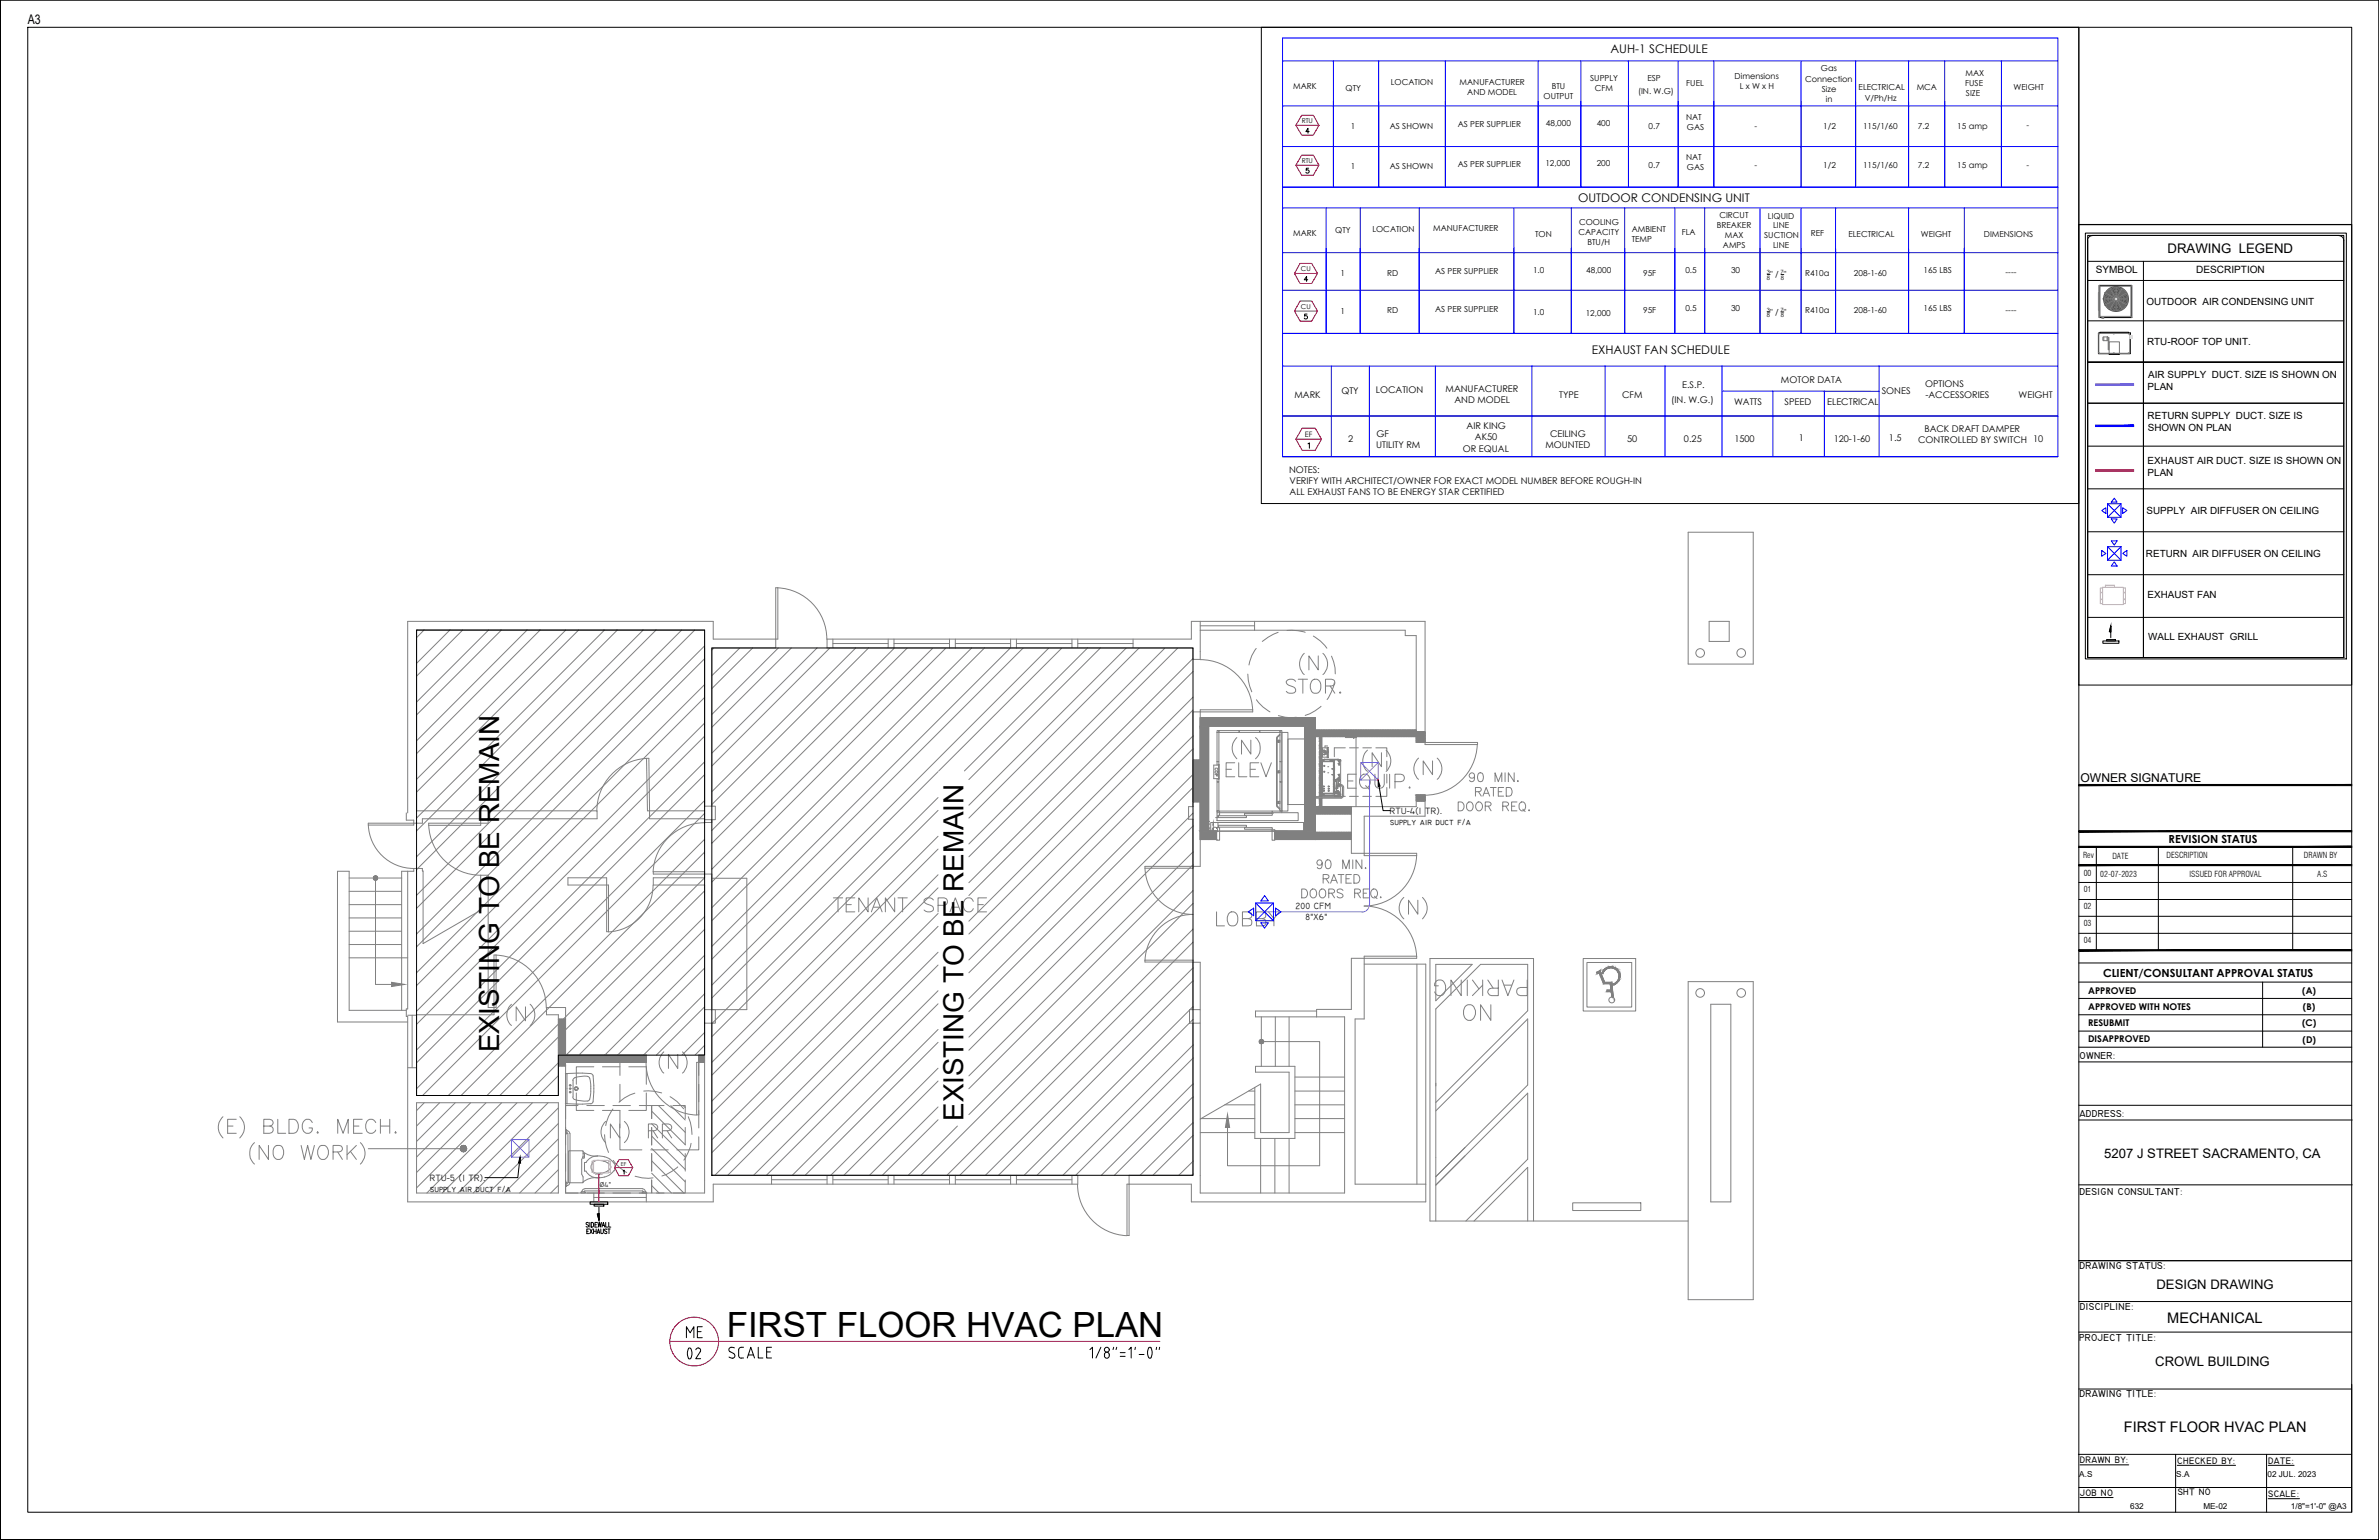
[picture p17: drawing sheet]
<svg xmlns="http://www.w3.org/2000/svg" width="432mm" height="279mm" viewBox="0 0 432 279" stroke-linecap="round" stroke-linejoin="round" font-family="sans-serif">
<defs><g id="words">
<text font-size="7.5" x="121" y="248.4">02</text>
<text font-size="6.3" x="131.9" y="242.6">FIRST FLOOR HVAC PLAN</text>
<text font-size="6.2" x="243.8" y="144.3">EQUIP.</text>
<text font-size="6.2" fill="#00f" x="219.8" y="169">LOBBY</text>
<g font-size="6.2" fill="#808080">
<text x="259.6" y="181.7">PARKING</text>
<text x="264.6" y="185.9">NO</text>
</g>
<text font-size="5.7" fill="#808080" x="221.5" y="141.8">ELEV</text>
<g font-size="5">
<text x="90.6" y="190.9" transform="rotate(-90 90.6 190.9)">EXISTING TO BE REMAIN</text>
<text x="174.9" y="203.4" transform="rotate(-90 174.9 203.4)">EXISTING TO BE REMAIN</text>
</g>
<text font-size="4.9" x="123.8" y="243.4">ME</text>
<text font-size="3.5" x="236" y="25">4</text>
<text font-size="3.1" fill="#808080" x="222.2" y="141.8" transform="rotate(-90 222.2 141.8)">COP</text>
<g font-size="2.6">
<text x="393.4" y="240.1">MECHANICAL</text>
<text x="385.5" y="259.8">FIRST FLOOR HVAC PLAN</text>
</g>
<g font-size="2.4">
<text x="5" y="4.4">A3</text>
<text x="393.4" y="45.8">DRAWING LEGEND</text>
<text x="381.9" y="210.1">5207 J STREET SACRAMENTO, CA</text>
<text x="391.4" y="233.9">DESIGN DRAWING</text>
<text x="391.2" y="247.8">CROWL BUILDING</text>
</g>
<g font-size="2.2">
<text x="292.3" y="9.6">AUH-1 SCHEDULE</text>
<text x="286.4" y="36.7">OUTDOOR CONDENSING UNIT</text>
<text x="288.9" y="64.2">EXHAUST FAN SCHEDULE</text>
<text x="377.6" y="141.9">OWNER SIGNATURE</text>
</g>
<g font-size="2">
<text x="393.6" y="152.9">REVISION STATUS</text>
<text x="381.7" y="177.2">CLIENT/CONSULTANT APPROVAL STATUS</text>
</g>
<g font-size="1.8">
<text x="380.4" y="49.6">SYMBOL</text>
<text x="398.6" y="49.6">DESCRIPTION</text>
<text x="389.6" y="55.4">OUTDOOR AIR CONDENSING UNIT</text>
<text x="389.7" y="62.7">RTU-ROOF TOP UNIT.</text>
<text x="389.8" y="70.7">PLAN</text>
<text x="389.9" y="68.5">AIR SUPPLY DUCT. SIZE IS SHOWN ON</text>
<text x="389.8" y="76">RETURN SUPPLY DUCT. SIZE IS</text>
<text x="389.8" y="78.1">SHOWN ON PLAN</text>
<text x="389.8" y="84.2">EXHAUST AIR DUCT. SIZE IS SHOWN ON</text>
<text x="389.8" y="86.3">PLAN</text>
<text x="389.6" y="93.3">SUPPLY AIR DIFFUSER ON CEILING</text>
<text x="389.5" y="101">RETURN AIR DIFFUSER ON CEILING</text>
<text x="389.8" y="108.5">EXHAUST FAN</text>
<text x="389.9" y="116.1">WALL EXHAUST GRILL</text>
<text x="377.4" y="192.1">OWNER:</text>
<text x="377.4" y="202.6">ADDRESS:</text>
<text x="377.4" y="216.8">DESIGN CONSULTANT:</text>
<text x="377.4" y="230.3">DRAWING STATUS:</text>
<text x="377.5" y="237.6">DISCIPLINE:</text>
<text x="377.4" y="243.3">PROJECT TITLE:</text>
<text x="377.4" y="253.5">DRAWING TITLE:</text>
</g>
<g font-size="1.7">
<text x="243.5" y="71.5">QTY</text>
<text x="249.7" y="71.3">LOCATION</text>
<text x="262.4" y="71.2">MANUFACTURER</text>
<text x="305.3" y="70.4">E.S.P.</text>
<text x="323.3" y="69.5">MOTOR DATA</text>
<text x="341.5" y="71.5">SONES</text>
<text x="349.4" y="70.2">OPTIONS</text>
<text x="234.9" y="72.2">MARK</text>
<text x="264" y="73.2">AND MODEL</text>
<text x="266.2" y="77.9">AIR KING</text>
<text x="283" y="72.2">TYPE</text>
<text x="294.4" y="72.2">CFM</text>
<text x="303.3" y="73.1">(IN. W.G.)</text>
<text x="314.7" y="73.4">WATTS</text>
<text x="323.9" y="73.4">SPEED</text>
<text x="331.6" y="73.4">ELECTRICAL</text>
<text x="349.5" y="72.3">-ACCESSORIES</text>
<text x="366.4" y="72.2">WEIGHT</text>
<text x="244.7" y="80.2">2</text>
<text x="249.8" y="81.2">UTILITY RM</text>
<text x="249.9" y="79.2">GF</text>
<text x="265.5" y="81.9">OR EQUAL</text>
<text x="267.7" y="79.9">AK50</text>
<text x="280.5" y="81.3">MOUNTED</text>
<text x="281.3" y="79.2">CEILING</text>
<text x="295.3" y="80.1">50</text>
<text x="305.6" y="80.1">0.25</text>
<text x="314.8" y="80.1">1500</text>
<text x="326.5" y="80.1">1</text>
<text x="332.8" y="80.1">120-1-60</text>
<text x="342.9" y="80">1.5</text>
<text x="348.1" y="80.3">CONTROLLED BY SWITCH 10</text>
<text x="349.3" y="78.3">BACK DRAFT DAMPER</text>
<text x="234" y="85.7">NOTES:</text>
<text x="234.1" y="87.8">VERIFY WITH ARCHITECT/OWNER FOR EXACT MODEL NUMBER BEFORE ROUGH-IN</text>
<text x="234.1" y="89.8">ALL EXHAUST FANS TO BE ENERGY STAR CERTIFIED</text>
<text x="252.3" y="147.7">RTU-4(1 TR).</text>
<text x="252.3" y="149.6">supply air duct f/a</text>
<text x="235.1" y="165">200 CFM</text>
<text x="237" y="166.9">8&quot;X6&quot;</text>
<text x="379" y="183.2">APPROVED WITH NOTES</text>
<text x="379" y="180.3">APPROVED</text>
<text x="417.9" y="180.3">(A)</text>
<text x="418" y="183.2">(B)</text>
<text x="379" y="186.1">RESUBMIT</text>
<text x="379" y="189.1">DISAPPROVED</text>
<text x="417.8" y="186.2">(C)</text>
<text x="417.9" y="189.1">(D)</text>
<text x="78" y="214.3">RTU-5 (1 TR).</text>
<text x="78.1" y="216.2">supply air duct f/a</text>
<text x="377.5" y="265.5">DRAWN BY:</text>
<text x="395.2" y="265.6">CHECKED BY:</text>
<text x="411.7" y="265.6">DATE:</text>
<text x="377.5" y="271.4">JOB NO</text>
<text x="395.3" y="271.3">SHT NO</text>
<text x="411.7" y="271.6">SCALE:</text>
</g>
<g font-size="1.5">
<text x="234.7" y="16.2">MARK</text>
<text x="244.2" y="16.6">QTY</text>
<text x="252.4" y="15.5">LOCATION</text>
<text x="264.9" y="15.5">MANUFACTURER</text>
<text x="266.3" y="17.3">AND MODEL</text>
<text x="281.6" y="16.2">BTU</text>
<text x="288.6" y="14.7">SUPPLY</text>
<text x="289.5" y="16.5">CFM</text>
<text x="297.3" y="17">(IN. W.G)</text>
<text x="299" y="14.7">ESP</text>
<text x="306.1" y="15.5">FUEL</text>
<text x="314.8" y="14.4">Dimensions</text>
<text x="315.8" y="16.1">L x W x H</text>
<text x="327.6" y="14.8">Connection</text>
<text x="330.5" y="13">Gas</text>
<text x="330.7" y="16.6">Size</text>
<text x="337.4" y="16.3">ELECTRICAL</text>
<text x="347.9" y="16.3">MCA</text>
<text x="356.7" y="15.6">FUSE</text>
<text x="356.7" y="13.8">MAX</text>
<text x="356.8" y="17.4">SIZE</text>
<text x="365.5" y="16.3">WEIGHT</text>
<text x="245.2" y="23.4">1</text>
<text x="252.3" y="23.4">AS SHOWN</text>
<text x="264.6" y="23">AS PER SUPPLIER</text>
<text x="280.2" y="18">OUTPUT</text>
<text x="280.6" y="22.9">48,000</text>
<text x="289.8" y="22.9">400</text>
<text x="299.2" y="23.3">0.7</text>
<text x="306" y="21.7">NAT</text>
<text x="306.2" y="23.5">GAS</text>
<text x="318.4" y="23.3">-</text>
<text x="330.9" y="23.3">1/2</text>
<text x="331.4" y="18.5">in</text>
<text x="338.2" y="23.3">115/1/60</text>
<text x="338.5" y="18.4">V/Ph/Hz</text>
<text x="348.1" y="23.3">7.2</text>
<text x="355.3" y="23.3">15 amp</text>
<text x="367.8" y="23.2">-</text>
<text x="306" y="29">NAT</text>
<text x="245.2" y="30.6">1</text>
<text x="252.3" y="30.6">AS SHOWN</text>
<text x="264.6" y="30.3">AS PER SUPPLIER</text>
<text x="280.5" y="30.2">12,000</text>
<text x="289.8" y="30.2">200</text>
<text x="299.2" y="30.6">0.7</text>
<text x="306.2" y="30.8">GAS</text>
<text x="318.4" y="30.6">-</text>
<text x="330.9" y="30.6">1/2</text>
<text x="338.2" y="30.6">115/1/60</text>
<text x="348.1" y="30.6">7.2</text>
<text x="355.3" y="30.6">15 amp</text>
<text x="367.8" y="30.4">-</text>
<text x="260.1" y="42">MANUFACTURER</text>
<text x="286.6" y="40.8">COOLING</text>
<text x="311.6" y="41.4">BREAKER</text>
<text x="312.1" y="39.6">CIRCUT</text>
<text x="320.9" y="39.7">LIQUID</text>
<text x="321.8" y="41.4">LINE</text>
<text x="234.7" y="42.9">MARK</text>
<text x="242.4" y="42.3">QTY</text>
<text x="249.1" y="42.1">LOCATION</text>
<text x="278.6" y="42.9">TON</text>
<text x="286.5" y="42.6">CAPACITY</text>
<text x="288.1" y="44.4">BTU/H</text>
<text x="296.2" y="42.1">AMBIENT</text>
<text x="296.2" y="43.9">TEMP</text>
<text x="305.3" y="42.5">FLA</text>
<text x="312.7" y="45">AMPS</text>
<text x="313.1" y="43.2">MAX</text>
<text x="320.2" y="43.3">SUCTION</text>
<text x="321.8" y="45.1">LINE</text>
<text x="328.7" y="42.9">REF</text>
<text x="335.5" y="42.9">ELECTRICAL</text>
<text x="348.7" y="42.9">WEIGHT</text>
<text x="360.1" y="42.9">DIMENSIONS</text>
<text x="243.3" y="50.1">1</text>
<text x="251.8" y="50">RD</text>
<text x="260.5" y="49.7">AS PER SUPPLIER</text>
<text x="278.3" y="49.6">1.0</text>
<text x="287.9" y="49.6">48,000</text>
<text x="298.2" y="50">95F</text>
<text x="305.9" y="49.6">0.5</text>
<text x="314.2" y="49.6">30</text>
<text x="321.3" y="50.3">&quot; / &quot;</text>
<text x="327.6" y="50">R410a</text>
<text x="336.5" y="50">208-1-60</text>
<text x="349.1" y="49.6">165 LBS</text>
<text x="364" y="50">----</text>
<text x="243.3" y="56.9">1</text>
<text x="251.8" y="56.8">RD</text>
<text x="260.5" y="56.6">AS PER SUPPLIER</text>
<text x="278.3" y="57.1">1.0</text>
<text x="287.8" y="57.4">12,000</text>
<text x="298.2" y="56.8">95F</text>
<text x="305.9" y="56.4">0.5</text>
<text x="314.2" y="56.4">30</text>
<text x="321.3" y="57.1">&quot; / &quot;</text>
<text x="327.6" y="56.8">R410a</text>
<text x="336.5" y="56.8">208-1-60</text>
<text x="349.1" y="56.4">165 LBS</text>
<text x="364" y="56.8">----</text>
<text x="378.1" y="155.7">Rev</text>
<text x="383.4" y="155.8">DATE</text>
<text x="393.2" y="155.6">DESCRIPTION</text>
<text x="418.2" y="155.7">DRAWN BY</text>
<text x="378.2" y="161.9">01</text>
<text x="378.2" y="158.9">00</text>
<text x="381.2" y="159.1">02-07-2023</text>
<text x="397.4" y="159.1">ISSUED FOR APPROVAL</text>
<text x="420.6" y="159.1">A.S</text>
<text x="378.2" y="165">02</text>
<text x="378.2" y="168">03</text>
<text x="378.2" y="171.1">04</text>
<text x="377.4" y="268">A.S</text>
<text x="395" y="268">S.A</text>
<text x="411.6" y="267.9">02 JUL. 2023</text>
<text x="386.6" y="273.8">632</text>
<text x="399.9" y="273.8">ME-02</text>
<text x="415.8" y="273.8">1/8&quot;=1'-0&quot; @A3</text>
</g>
<text font-size="1.4" x="236.8" y="79.3">EF</text>
<text font-size="1.3" x="108.9" y="215.3">Ø4&quot;</text>
<g font-size="1.2">
<text x="236.3" y="22.4">RTU</text>
<text x="236.3" y="29.6">RTU</text>
<text x="236.1" y="49.2">CU</text>
<text x="236.1" y="56">CU</text>
</g>
<g font-size="1">
<text x="320.7" y="49.7">3</text>
<text x="320.7" y="50.7">8</text>
<text x="323.2" y="49.7">7</text>
<text x="323.2" y="50.7">8</text>
<text x="320.7" y="56.5">3</text>
<text x="320.7" y="57.5">8</text>
<text x="323.2" y="56.5">7</text>
<text x="323.2" y="57.5">8</text>
<text x="112.7" y="211.6">EF</text>
</g>
</g></defs>
<!-- layer: 0 -->
<g fill="none" stroke="#00f" stroke-width=".18">
<path d="M232.8 11h140.7M232.8 19.2h140.7M242 11v23M250.2 11v23M262.3 11v23M279.2 11v23M286.9 11v23M295.6 11v23M304.6 11v23M311.1 11v23M326.9 11v23M336.8 11v23"/>
<path d="M346.4 11v23M353 11v23M363.3 11v23M232.8 34h140.7M232.8 37.7h140.7M232.8 26.6h140.7M240.7 37.7v22.8M246.9 37.7v22.8M257.6 37.7v22.8M274.8 37.7v22.8M285.2 37.7v22.8M294.9 37.7v22.8"/>
<path d="M304 37.7v22.8M309.4 37.7v22.8M319.4 37.7v22.8M326.9 37.7v22.8M333.2 37.7v22.8M346.4 37.7v22.8M356.5 37.7v22.8M232.8 45.8h140.7M232.8 52.7h140.7M232.8 60.5h140.7M232.8 66.4h140.7M232.8 75.5h140.7"/>
<path d="M241.6 66.4v16.4M248.5 66.4v16.4M260.5 66.4v16.4M278 66.4v16.4M291.3 66.4v16.4M302.2 66.4v16.4M312.5 71h28.6M312.5 66.4v16.4M321.8 71v11.8M331.1 71v11.8M341.1 66.4v16.4M373.5 60.5v22.3h-140.7"/>
<path d="M373.5 60.5v-53.6h-140.7v75.9M232.8 82.8h140.7"/>
</g>
<!-- layer: ME-EQTAG -->
<path d="M235.2 22.7l1.1 1.8h2.1l1-1.8h-4.2l1.1-1.8h2.1l1 1.8M235.2 30l1.1 1.8h2.1l1-1.8h-4.2l1.1-1.8h2.1l1 1.8M235 49.6l1 1.8h2.1l1-1.8h-4.1l1-1.8h2.1l1 1.8M235 56.4l1 1.9h2.1l1-1.9h-4.1l1-1.8h2.1l1 1.8M235.2 79.7l1.1 2h2.4l1.2-2h-4.7l1.1-2h2.4l1.2 2M111.5 211.8l.9 1.5h1.6l.9-1.5h-3.4l.9-1.4h1.6l.9 1.4" fill="none" stroke="#f00" stroke-width=".18"/>
<!-- layer: ME-TEXT -->
<path d="M237.5 30.5h-.4v.4a.31 .31 0 0 1 .4 0 .31 .31 0 0 1 0 .5 .31 .31 0 0 1-.5-.2M237.2 57h-.4v.4a.31 .31 0 0 1 .4 0 .31 .31 0 0 1 0 .4 .31 .31 0 0 1-.5-.1M237.4 50.8h-.7l.5-.6v.9M237.4 80.5l.3-.2v1M113.1 212.4l.2-.1v.7" fill="none" stroke="#000" stroke-width=".18"/>
<!-- layer: Proposed Waterline -->
<path d="M320.8 49.8h.5M320.8 56.6h.5M323.3 49.8h.5M323.3 56.6h.5" fill="none" stroke="#000" stroke-width=".18"/>
<!-- layer: A-EW -->
<g fill="none" stroke="#808080" stroke-width=".18">
<path d="M129.5 116h11.3v1.6h-11.6M216.5 117.6h-66.4v-1.6h66.1v-3.3h42.5v22M217.8 118.2v-3.9h37.3v1h1.9v19.4M310.2 112.7h3.7v3.7h-3.7zM257 132.8h1.7M258.7 144.2v3.9h-11.1v6.7h-2.3v-8.5h11.7M76.8 171.2v-13.2h-.1v-.4h-1.6v.5h-1.1v24.9h-.3v1.4h.3v33.7h55.5v-3.3h66.1v-1.6h-66.4M75.6 184.1v14.7M244.1 184.5v32h-26.3v-3.3M245.3 183.1v-9.2h2.3v11h-1.6v29.9h12.8v3.3h-42.6v-3.3h-11.3v-1.6h11.6M310.5 182.2h3.7v35.9h-3.7zM75.6 200.1v16.4h25.7"/>
<path d="M102.7 216.5h14.7M127.9 214.2v2.3h-8.7"/>
</g>
<!-- layer: A-IW -->
<g fill="none" stroke="#808080" stroke-width=".18">
<path d="M129.2 117.6v28.7M129.5 116v-3.3h-55.5v34.8M216.5 117.6v2h1.3v-1.4M117.3 137.6a9.5 9.5 0 0 0-9 9.7M117.3 137.6h.5l.1 10.9h10M117.3 137.6l.2 9.5h10.4M216.5 129.2h1.3v8.7h-1.3zM73.7 147.5v1.3h1.4v.9M75.6 147.1h32.8M103.1 159.3h7v1.3h-7zM108.4 147.2v1.3h-19.8v.9h-10.8v.3h9.4v-1.2h-10.5v.9h-1.6M127.9 146.3h1.9v2.4h-1.9z"/>
<path d="M127.9 146.3v-32.1h-52.3v33M127.9 148.7v.5h1.3v-.5M216.5 145.5h1.3v11.7h-1.3v-8.6h-.8v-2.3h.8zM76.8 171.2l10.4-6.1v-6.3h1.4v24h1.1v1.3h-14.1M75.6 198.8h25.7v-5.4h1.4v23.1M99.2 182.8h3.5v2.1h-1.4v-.8h-2.1zM127.9 183.2v-22.6h-9.3v-1.3h9.3v-.7h1.3v24.6M127.9 185.6v28.6M129.2 185.6v27.6M216.5 183.2v-8.6h1.3v8.6M216.5 185.6v27.6M217.8 185.6v27.6"/>
<path d="M245.3 183.1h-6.3v1.4h5.1M75.6 200.1h25.7v16.4"/>
</g>
<!-- layer: A-WALL-NEW -->
<g fill="none" stroke="#808080" stroke-width=".18">
<path d="M257 132.8h.1M257 132.9l.2-.1-.2 .2M257 133.6l.9-.8-.9 .8M257 134.2l1.5-1.4-1.5 1.4M257 134.5l1.7-1.6-1.7 1.6M257.1 132.8h-.1M257.3 132.8l-.3 .3M257.4 132.8l-.4 .3M257.4 134.7l1.3-1.2-1.2 1.2M257.5 132.8l-.5 .4M257.6 132.8l-.6 .4M257.6 132.8l-.6 .5"/>
<path d="M257.7 132.8l-.7 .6M257.8 132.8l-.8 .7M258 132.8l-1 .8M258 132.8l-1 .9M258.1 132.8l-1.1 1M258.1 132.8l-1.1 1.1M258.2 132.8l-1.2 1.1M258.3 132.8l-1.3 1.2M258.4 132.8l-1.4 1.3M258.6 132.8l-1.6 1.5M258.7 132.8l-1.7 1.6M258.7 133l-1.7 1.7"/>
<path d="M258.7 133.1l-1.7 1.6h1.7M258.7 133.1l-1.6 1.6M258.7 133.3l-1.5 1.4M258.7 133.3l-1.4 1.4M258.7 133.4l-1.4 1.3M258.7 133.4l-1.3 1.3M258.7 133.6l-1.1 1.1M258.7 133.7l-1.1 1M258.7 133.8l-1 .9M258.7 133.9l-.9 .8M258.7 133.9l-.8 .8M258.7 134l-.8 .7"/>
<path d="M258.7 134l-.7 .7M258.7 134.2l-.6 .5M258.7 134.3l-.5 .4M258.7 134.4l-.4 .3M258.7 134.4l-.3 .3M258.7 134.5l-.3 .2M258.7 134.5l-.2 .2 .2-.1M258.7 134.7h-.1"/>
</g>
<!-- layer: A-WALLS-NEW -->
<g fill="none" stroke="#808080" stroke-width=".18">
<path d="M216.5 137.9h1.3v7.6h-1.3zM216.5 138.2l.3-.3-.3 .4M216.5 138.9l1-1-1 1M216.5 139.2l1.3-1.3-1.3 1.4M216.6 137.9l-.1 .1M216.7 137.9l-.2 .2M216.9 137.9l-.4 .4M217 137.9l-.5 .4M217.1 137.9l-.6 .6M217.2 137.9l-.7 .7M217.3 137.9l-.8 .7M217.3 137.9l-.8 .8"/>
<path d="M217.4 137.9l-.9 .9M217.6 137.9l-1.1 1.1M217.7 137.9l-1.2 1.2M217.8 137.9l-1.3 1.2M217.8 138l-1.3 1.4M217.8 138.1l-1.3 1.3M217.8 138.1l-1.3 1.4M217.8 138.2l-1.3 1.3M217.8 138.3l-1.3 1.3M217.8 138.3l-1.3 1.4M217.8 138.4l-1.3 1.4M217.8 138.5l-1.3 1.5"/>
<path d="M217.8 138.7l-1.3 1.3M217.8 138.7l-1.3 1.4M217.8 138.8l-1.3 1.3M217.8 138.9l-1.3 1.4M217.8 139l-1.3 1.3M217.8 139.1l-1.3 1.3M217.8 139.1l-1.3 1.4M217.8 139.3l-1.3 1.3M217.8 139.3l-1.3 1.4M217.8 139.4l-1.3 1.3M217.8 139.4l-1.3 1.4M217.8 139.5l-1.3 1.3"/>
<path d="M217.8 139.6l-1.3 1.3M217.8 139.6l-1.3 1.4M217.8 139.7l-1.3 1.3M217.8 139.7l-1.3 1.4M217.8 139.8l-1.3 1.3M217.8 139.9l-1.3 1.3M217.8 140l-1.3 1.3M217.8 140l-1.3 1.4M238.8 132.5h18.2l-1.2 1.1M238.8 132.5h.1M238.9 132.5l-.1 .1M239 132.5l-.2 .2"/>
<path d="M239.1 132.5l-.3 .3M239.1 132.5l-.3 .4 .4-.4M239.3 132.5l-.5 .5M239.4 132.5l-.6 .6M239.5 132.5l-.7 .7M239.6 132.5l-.8 .8M239.6 132.5l-.8 .9M239.7 132.5l-.9 .9M239.8 132.5l-1 1M239.9 132.5l-1.1 1.1M240 132.5l-1.2 1.1h18.2M240 132.5l-1.2 1.1"/>
<path d="M240.1 132.5l-1.2 1.1M240.2 132.5l-1.3 1.1 1.3-1.1-1.1 1.1M240.3 132.5l-1.2 1.1M240.4 132.5l-1.3 1.1M240.4 132.5l-1.2 1.1M240.5 132.5l-1.2 1.1M240.5 132.5l-1.1 1.1M240.6 132.5l-1.2 1.1M240.7 132.5l-1.2 1.1M240.7 132.5l-1.1 1.1 1.2-1.1-1.1 1.1M241 132.5l-1.3 1.1M241 132.5l-1.2 1.1"/>
<path d="M241.1 132.5l-1.2 1.1M241.2 132.5l-1.2 1.1M241.3 132.5l-1.2 1.1M241.4 132.5l-1.2 1.1 1.2-1.1M241.5 133.6l1.2-1.1-1.1 1.1M241.5 132.5l-1.2 1.1M241.6 132.5l-1.2 1.1M241.6 132.5l-1.1 1.1M241.7 132.5l-1.2 1.1M241.8 132.5l-1.2 1.1M241.9 132.5l-1.3 1.1M241.9 132.5l-1.2 1.1"/>
<path d="M242 132.5l-1.3 1.1M242 132.5l-1.2 1.1 1.3-1.1M242.1 132.5l-1.1 1.1M242.1 133.6l1.2-1.1-1.1 1.1M242.2 132.5l-1.2 1.1M242.3 132.5l-1.2 1.1M242.4 132.5l-1.2 1.1M242.5 132.5l-1.2 1.1M242.6 132.5l-1.2 1.1M242.8 132.5l-1.2 1.1M242.9 132.5l-1.3 1.1M243 132.5l-1.3 1.1"/>
<path d="M243 132.5l-1.2 1.1M243.1 132.5l-1.2 1.1M243.2 132.5l-1.2 1.1M243.3 132.5l-1.2 1.1M243.5 132.5l-1.3 1.1M243.5 132.5l-1.2 1.1M243.6 132.5l-1.2 1.1M243.7 132.5l-1.2 1.1M243.8 132.5l-1.3 1.1M243.8 132.5l-1.2 1.1M243.9 132.5l-1.2 1.1 1.3-1.1-1.2 1.1M244.1 132.5l-1.2 1.1"/>
<path d="M244.2 132.5l-1.2 1.1M244.3 132.5l-1.2 1.1M244.4 132.5l-1.2 1.1M244.5 132.5l-1.3 1.1M244.5 132.5l-1.2 1.1 1.3-1.1M244.6 132.5l-1.2 1.1M244.7 132.5l-1.2 1.1M244.8 132.5l-1.2 1.1M244.9 132.5l-1.2 1.1M245 132.5l-1.2 1.1M245.1 132.5l-1.3 1.1M245.1 132.5l-1.2 1.1"/>
<path d="M245.2 132.5l-1.2 1.1M245.2 132.5l-1.1 1.1M245.3 132.5l-1.2 1.1M245.4 132.5l-1.2 1.1M245.5 132.5l-1.2 1.1M245.6 132.5l-1.2 1.1M245.7 132.5l-1.2 1.1M245.7 132.5l-1.1 1.1M245.8 132.5l-1.2 1.1M245.9 132.5l-1.2 1.1M246 132.5l-1.3 1.1M246 132.5l-1.2 1.1"/>
<path d="M246.1 132.5l-1.2 1.1M246.1 133.6v12.7M246.2 132.5l-1.2 1.1M246.3 132.5l-1.2 1.1M246.4 132.5l-1.2 1.1M246.5 132.5l-1.2 1.1M246.5 133.6l1.3-1.1-1.2 1.1M246.6 132.5l-1.2 1.1M246.7 132.5l-1.2 1.1M246.8 132.5l-1.2 1.1M246.9 132.5l-1.2 1.1M247 132.5l-1.2 1.1"/>
<path d="M247.1 132.5l-1.3 1.1M247.1 132.5l-1.2 1.1M247.2 132.5l-1.2 1.1M247.3 132.5l-1.2 1.1M247.4 132.5l-1.2 1.1M247.5 132.5l-1.2 1.1M247.6 132.5l-1.3 1.1M247.6 132.5l-1.2 1.1M247.7 132.5l-1.2 1.1M247.9 132.5l-1.2 1.1M248 132.5l-1.2 1.1M248.1 132.5l-1.3 1.1"/>
<path d="M248.1 132.5l-1.2 1.1M248.2 132.5l-1.2 1.1M248.2 132.5l-1.1 1.1M248.3 132.5l-1.2 1.1M248.4 132.5l-1.2 1.1M248.5 132.5l-1.3 1.1M248.5 132.5l-1.2 1.1M248.6 132.5l-1.2 1.1M248.7 132.5l-1.3 1.1M248.7 132.5l-1.2 1.1M248.8 132.5l-1.2 1.1M248.9 132.5l-1.2 1.1"/>
<path d="M249 132.5l-1.2 1.1 1.2-1.1M249.1 132.5l-1.2 1.1M249.2 132.5l-1.3 1.1M249.2 132.5l-1.2 1.1M249.3 132.5l-1.2 1.1M249.3 132.5l-1.1 1.1M249.4 132.5l-1.2 1.1M249.5 132.5l-1.2 1.1M249.6 132.5l-1.3 1.1M249.6 132.5l-1.2 1.1M249.7 132.5l-1.2 1.1M249.7 133.6l1.2-1.1-1.1 1.1"/>
<path d="M249.8 132.5l-1.2 1.1M249.9 132.5l-1.2 1.1M250 132.5l-1.2 1.1M250.1 132.5l-1.3 1.1M250.1 132.5l-1.2 1.1M250.2 132.5l-1.2 1.1M250.3 132.5l-1.2 1.1M250.4 132.5l-1.2 1.1M250.5 132.5l-1.2 1.1M250.6 132.5l-1.3 1.1M250.6 132.5l-1.2 1.1M250.7 132.5l-1.2 1.1"/>
<path d="M250.7 132.5l-1.1 1.1M250.8 132.5l-1.2 1.1M250.9 132.5l-1.3 1.1M251 132.5l-1.2 1.1M251.1 132.5l-1.2 1.1M251.2 132.5l-1.3 1.1M251.2 132.5l-1.2 1.1M251.2 132.5l-1.1 1.1M251.3 132.5l-1.2 1.1M251.4 132.5l-1.2 1.1M251.5 132.5l-1.2 1.1 1.2-1.1-1.1 1.1M251.7 132.5l-1.3 1.1"/>
<path d="M251.8 132.5l-1.3 1.1M251.8 132.5l-1.2 1.1M251.8 132.5l-1.1 1.1M251.9 132.5l-1.2 1.1M252 132.5l-1.2 1.1M252.1 132.5l-1.3 1.1M252.1 132.5l-1.2 1.1 1.2-1.1M252.2 132.5l-1.2 1.1M252.3 132.5l-1.2 1.1M252.3 132.5l-1.1 1.1M252.4 132.5l-1.2 1.1M252.5 132.5l-1.2 1.1"/>
<path d="M252.6 132.5l-1.3 1.1M252.7 132.5l-1.3 1.1M252.7 132.5l-1.2 1.1 1.3-1.1-1.1 1.1M252.9 132.5l-1.2 1.1M253 132.5l-1.2 1.1M253.1 132.5l-1.2 1.1M253.2 132.5l-1.2 1.1M253.3 132.5l-1.2 1.1M253.4 132.5l-1.2 1.1M253.4 132.5l-1.1 1.1M253.5 132.5l-1.2 1.1M253.6 132.5l-1.3 1.1"/>
<path d="M253.7 132.5l-1.3 1.1M253.7 132.5l-1.2 1.1M253.8 132.5l-1.2 1.1M253.9 132.5l-1.2 1.1M254 132.5l-1.2 1.1M254 132.5l-1.1 1.1M254.1 132.5l-1.2 1.1M254.1 133.6l1.3-1.1-1.2 1.1M254.2 132.5l-1.3 1.1M254.2 132.5l-1.2 1.1M254.3 132.5l-1.2 1.1M254.3 132.5l-1.1 1.1"/>
<path d="M254.4 132.5l-1.2 1.1M254.5 132.5l-1.3 1.1M254.6 132.5l-1.3 1.1M254.6 132.5l-1.2 1.1M254.7 132.5l-1.3 1.1M254.7 132.5l-1.2 1.1M254.8 132.5l-1.2 1.1M254.9 132.5l-1.2 1.1M255 132.5l-1.2 1.1M255.1 132.5l-1.3 1.1M255.1 132.5l-1.2 1.1M255.2 132.5l-1.2 1.1"/>
<path d="M255.3 132.5l-1.3 1.1M255.4 132.5l-1.1 1.1M255.5 132.5l-1.2 1.1M255.6 132.5l-1.2 1.1M255.7 132.5l-1.3 1.1M255.7 132.5l-1.2 1.1M255.8 132.5l-1.2 1.1M255.9 132.5l-1.2 1.1M255.9 132.5l-1.1 1.1M256 132.5l-1.2 1.1M256.1 132.5l-1.2 1.1M256.2 132.5l-1.3 1.1"/>
<path d="M256.2 132.5l-1.2 1.1M256.3 132.5l-1.2 1.1M256.4 132.5l-1.2 1.1M256.5 132.5l-1.2 1.1M256.6 132.5l-1.2 1.1M256.7 132.5l-1.3 1.1M256.7 132.5l-1.2 1.1M256.8 132.5l-1.2 1.1M256.8 132.5l-1.1 1.1M256.9 132.5l-1.2 1.1M257 132.5l-1.2 1.1M257 133.6h.1"/>
<path d="M257 132.5l-1.1 1.1M257 132.6l-1 1M257 132.7l-.9 .9M257 132.8l-.8 .8M257 132.9l-.7 .7M257 133l-.6 .6M257 133.1l-.5 .5M257 133.2l-.4 .4M257 133.3l-.3 .3M257 133.3l-.2 .3M257 133.4l-.2 .2M257 133.4l-.1 .2"/>
<path d="M257 133.5l-.1 .1M216.5 140.5l1.3-1.3-1.3 1.3M216.5 142.4l1.3-1.3-1.3 1.4M216.7 145.5l1.1-1.3-1.1 1.3M217.8 140.1l-1.3 1.3M217.8 140.2l-1.3 1.3M217.8 140.2l-1.3 1.4M217.8 140.3l-1.3 1.3M217.8 140.4l-1.3 1.3M217.8 140.5l-1.3 1.3M217.8 140.5l-1.3 1.4M217.8 140.6l-1.3 1.3"/>
<path d="M217.8 140.6l-1.3 1.4M217.8 140.7l-1.3 1.3M217.8 140.8l-1.3 1.3M217.8 140.8l-1.3 1.4M217.8 140.9l-1.3 1.3M217.8 141l-1.3 1.3M217.8 141.1l-1.3 1.4M217.8 141.2l-1.3 1.4M217.8 141.3l-1.3 1.3M217.8 141.4l-1.3 1.3M217.8 141.5l-1.3 1.3M217.8 141.5l-1.3 1.4"/>
<path d="M217.8 141.6l-1.3 1.5M217.8 141.8l-1.3 1.3M217.8 141.9l-1.3 1.3M217.8 141.9l-1.3 1.4M217.8 142l-1.3 1.4M217.8 142.1l-1.3 1.4M217.8 142.2l-1.3 1.3M217.8 142.2l-1.3 1.5M217.8 142.4l-1.3 1.4M217.8 142.5l-1.3 1.3M217.8 142.6l-1.3 1.3M217.8 142.7l-1.3 1.3"/>
<path d="M217.8 142.7l-1.3 1.4M217.8 142.8l-1.3 1.3M217.8 142.9l-1.3 1.3 1.3-1.3M217.8 143l-1.3 1.3M217.8 143l-1.3 1.4M217.8 143.1l-1.3 1.3M217.8 143.2l-1.3 1.3M217.8 143.2l-1.3 1.4M217.8 143.3l-1.3 1.4M217.8 143.5l-1.3 1.3M217.8 143.6l-1.3 1.3M217.8 143.7l-1.3 1.3"/>
<path d="M217.8 143.8l-1.3 1.3M217.8 143.8l-1.3 1.4M217.8 143.9l-1.3 1.3M217.8 144l-1.3 1.3M217.8 144.1l-1.3 1.3M217.8 144.1l-1.3 1.4M217.8 144.2l-1.2 1.3M217.8 144.4l-1.1 1.1M217.8 144.4l-1 1.1M217.8 144.5l-.9 1M217.8 144.6l-.8 .9M217.8 144.7l-.7 .8"/>
<path d="M217.8 144.8l-.6 .7M217.8 144.9l-.5 .6M217.8 145l-.4 .5M217.8 145.1l-.3 .4M217.8 145.1l-.2 .4M217.8 145.2l-.2 .3M217.8 145.3l-.1 .2M217.8 145.4v.1M238.8 152.3h6.5M238.8 147.7h6.5M238.8 151v.1M238.8 152.3l1.4-1.3-1.3 1.3"/>
<path d="M238.9 146.3l-.1 .2M238.9 151l-.1 .1M239 151l-.2 .2M239 146.3l-.2 .3M239 151l-.2 .3M239.1 146.3l-.3 .3M239.1 146.3l-.3 .4M239.1 151l-.3 .3M239.1 151l-.3 .4M239.1 146.3l-.3 .5 .4-.5M239.2 151l-.4 .5M239.2 146.3l-.4 .6"/>
<path d="M239.3 146.3l-.5 .6M239.4 151l-.6 .6M239.4 146.3l-.6 .7M239.5 151l-.7 .7M239.5 146.3l-.7 .8M239.5 151l-.7 .8M239.6 151l-.8 .8M239.6 146.3l-.8 .9M239.6 151l-.8 .9M239.6 146.3l-.8 1M239.7 151l-.9 1M239.7 146.3l-.9 1"/>
<path d="M239.8 146.3l-1 1.1M239.8 151l-1 1M239.9 151l-1.1 1.1M239.9 146.3l-1.1 1.2M239.9 151l-1.1 1.2M240 146.3l-1.2 1.3M240 151l-1.2 1.2M240 151l-1.2 1.3 1.3-1.3M240 146.3l-1.2 1.4 1.3-1.4M240.1 146.3l-1.3 1.4M240.1 147.7l1.4-1.4-1.3 1.4M240.1 151l-1.3 1.3"/>
<path d="M240.2 146.3l-1.4 1.4M240.3 146.3l-1.3 1.4M240.3 151l-1.3 1.3M240.4 151l-1.3 1.3M240.4 146.3l-1.3 1.4M240.5 146.3l-1.4 1.4M240.5 151l-1.4 1.3M240.5 151l-1.3 1.3M240.5 146.3l-1.3 1.4M240.6 151l-1.4 1.3M240.6 146.3l-1.3 1.4M240.7 146.3l-1.4 1.4"/>
<path d="M240.7 151l-1.4 1.3M240.7 152.3l1.4-1.3-1.3 1.3M240.7 146.3l-1.3 1.4M240.7 151l-1.3 1.3M240.8 146.3l-1.3 1.4M240.9 146.3l-1.4 1.4M240.9 146.3l-1.3 1.4M241 151l-1.5 1.3M241 151l-1.3 1.3M241 146.3l-1.4 1.4M241.1 151l-1.4 1.3M241.1 146.3l-1.4 1.4"/>
<path d="M241.1 146.3l-1.3 1.4M241.2 151l-1.4 1.3M241.2 146.3l-1.4 1.4M241.2 151l-1.3 1.3M241.3 146.3l-1.4 1.4M241.3 151l-1.4 1.3M241.3 146.3l-1.3 1.4M241.3 151l-1.3 1.3M241.4 146.3l-1.4 1.4M241.4 151l-1.3 1.3M241.5 151l-1.4 1.3M241.6 151l-1.4 1.3 1.4-1.3"/>
<path d="M241.6 146.3l-1.4 1.4M241.6 146.3l-1.3 1.4M241.6 151l-1.3 1.3M241.7 146.3l-1.3 1.4M241.7 151l-1.3 1.3M241.8 146.3l-1.4 1.4M241.8 151l-1.3 1.3M241.8 146.3l-1.3 1.4M241.9 151l-1.4 1.3M241.9 151l-1.3 1.3M241.9 146.3l-1.4 1.4M242 152.3l1.3-1.3-1.3 1.3"/>
<path d="M242 146.3l-1.4 1.4M242 151l-1.4 1.3M242.1 146.3l-1.4 1.4M242.1 146.3l-1.3 1.4M242.2 146.3l-1.3 1.4M242.2 151l-1.4 1.3M242.2 151l-1.3 1.3M242.3 146.3l-1.4 1.4M242.3 151l-1.3 1.3M242.3 146.3l-1.3 1.4M242.4 146.3l-1.4 1.4M242.4 151l-1.4 1.3"/>
<path d="M242.4 151l-1.3 1.3M242.4 146.3l-1.3 1.4M242.5 151l-1.4 1.3M242.5 146.3l-1.4 1.4M242.5 146.3l-1.3 1.4M242.6 146.3l-1.3 1.4M242.6 151l-1.4 1.3M242.6 151l-1.3 1.3M242.7 146.3l-1.4 1.4M242.7 146.3l-1.3 1.4M242.8 151l-1.5 1.3M242.8 146.3l-1.3 1.4"/>
<path d="M242.9 151l-1.4 1.3M242.9 151l-1.3 1.3M242.9 146.3l-1.4 1.4M243 151l-1.4 1.3M243 146.3l-1.4 1.4M243 146.3l-1.3 1.4M243 151l-1.3 1.3M243.1 151l-1.4 1.3M243.1 146.3l-1.3 1.4M243.1 151l-1.3 1.3M243.2 146.3l-1.3 1.4M243.2 151l-1.3 1.3"/>
<path d="M243.4 146.3l-1.4 1.4M243.4 146.3l-1.3 1.4M243.5 151l-1.4 1.3M243.5 146.3l-1.4 1.4M243.5 151l-1.3 1.3M243.5 146.3l-1.3 1.4M243.6 151l-1.4 1.3M243.6 146.3l-1.3 1.4M243.6 151l-1.3 1.3M243.7 146.3l-1.3 1.4M243.7 151l-1.3 1.3M243.8 151l-1.4 1.3"/>
<path d="M243.8 146.3l-1.4 1.4M243.8 146.3l-1.3 1.4M243.9 146.3l-1.3 1.4M243.9 151l-1.3 1.3M244 151l-1.4 1.3M244 146.3l-1.3 1.4M244.1 146.3l-1.4 1.4M244.1 151l-1.4 1.3M244.1 151l-1.3 1.3M244.1 146.3l-1.3 1.4M244.2 151l-1.3 1.3M244.2 146.3l-1.3 1.4"/>
<path d="M244.3 151l-1.4 1.3M244.3 146.3l-1.4 1.4M244.3 146.3l-1.3 1.4M244.3 151l-1.3 1.3M244.4 146.3l-1.4 1.4M244.4 146.3l-1.3 1.4M244.4 151l-1.3 1.3M244.5 151l-1.3 1.3M244.5 146.3l-1.3 1.4M244.6 146.3l-1.4 1.4M244.6 151l-1.4 1.3M244.6 146.3l-1.3 1.4"/>
<path d="M244.7 151l-1.4 1.3M244.7 151l-1.3 1.3M244.7 146.3l-1.4 1.4M244.8 146.3l-1.3 1.4M244.8 151l-1.3 1.3M244.9 151l-1.4 1.3M244.9 146.3l-1.4 1.4M244.9 146.3l-1.3 1.4M244.9 151l-1.3 1.3M245 146.3l-1.4 1.4M245 151l-1.3 1.3M245 146.3l-1.3 1.4"/>
<path d="M245.1 146.3l-1.3 1.4M245.2 151l-1.4 1.3M245.2 146.3l-1.4 1.4M245.2 151l-1.3 1.3M245.2 146.3l-1.3 1.4M245.3 147.7h.1M245.3 146.3l-6.5 .1M245.3 151h-6.5M245.3 146.5l-1.2 1.2M245.3 146.6l-1.1 1.1M245.3 146.6l-1 1.1M245.3 146.9l-.8 .8"/>
<path d="M245.3 147l-.7 .7 .7-.7M245.3 147.2l-.5 .5M245.3 147.4l-.3 .3M245.3 147.5l-.2 .2M245.3 147.5l-.1 .2M245.3 151l-1.3 1.3M245.3 151.1l-1.2 1.2M245.3 151.2l-1.1 1.1M245.3 151.3l-1.1 1M245.3 151.3l-1 1M245.3 151.4l-.9 .9M245.3 151.5l-.9 .8"/>
<path d="M245.3 151.5l-.8 .8M245.3 151.6l-.7 .7M245.3 151.7l-.6 .6M245.3 151.8l-.5 .5M245.3 151.9l-.4 .4M245.3 152l-.4 .3M245.3 152.1l-.3 .2M245.3 152.1l-.2 .2M245.3 152.2l-.1 .1M245.3 152.3h.1M245.3 146.3l-1.3 1.4 1.3-1.3M245.3 146.7l-1 1"/>
<path d="M245.3 146.8l-.9 .9M245.3 147.1l-.5 .6M245.3 147.2l-.4 .5M245.3 147.3l-.4 .4M245.3 147.6l-.1 .1M101.3 186.2l1.4-1.3-1.4 1.4M101.3 188.5l1.4-1.3-1.4 1.4M101.3 184.9v8.5M101.4 184.9l-.1 .1M101.5 184.9l-.2 .2M101.6 184.9l-.3 .2M101.6 184.9l-.3 .3"/>
<path d="M101.7 184.9l-.4 .4 .5-.4M101.9 184.9l-.6 .5M101.9 184.9l-.6 .6M102 184.9l-.7 .6M102 184.9l-.7 .7M102.1 184.9l-.8 .8M102.2 184.9l-.9 .8M102.2 184.9l-.9 .9M102.3 184.9l-1 .9M102.3 193.4l.4-.4v.4M102.4 184.9l-1.1 1M102.4 184.9l-1.1 1.1"/>
<path d="M102.5 184.9l-1.2 1.2M102.6 184.9l-1.3 1.2M102.7 185l-1.4 1.3M102.7 185l-1.4 1.4M102.7 185.1l-1.4 1.3M102.7 185.2l-1.4 1.3M102.7 185.2l-1.4 1.4M102.7 185.3l-1.4 1.3M102.7 185.4l-1.4 1.3M102.7 185.4l-1.4 1.4M102.7 185.5l-1.4 1.3M102.7 185.5l-1.4 1.4"/>
<path d="M102.7 185.6l-1.4 1.3M102.7 185.7l-1.4 1.3M102.7 185.7l-1.4 1.4M102.7 185.8l-1.4 1.4M102.7 185.9l-1.4 1.3M102.7 186l-1.4 1.3M102.7 186.1l-1.4 1.3M102.7 186.1l-1.4 1.4M102.7 186.2l-1.4 1.3M102.7 186.3l-1.4 1.4M102.7 186.4l-1.4 1.3M102.7 186.4l-1.4 1.5"/>
<path d="M102.7 186.6l-1.4 1.4M102.7 186.7l-1.4 1.3M102.7 186.7l-1.4 1.4M102.7 186.9l-1.4 1.3M102.7 186.9l-1.4 1.4M102.7 187l-1.4 1.3M102.7 187.1l-1.4 1.3M102.7 187.3l-1.4 1.3M102.7 187.3l-1.4 1.4M102.7 187.4l-1.4 1.3M102.7 187.5l-1.4 1.3M102.7 187.6l-1.4 1.4"/>
<path d="M102.7 187.7l-1.4 1.3M102.7 187.7l-1.4 1.5M102.7 187.9l-1.4 1.3M102.7 188l-1.4 1.3M102.7 188l-1.4 1.4M102.7 188.1l-1.4 1.3M102.7 188.2l-1.4 1.3M102.7 188.3l-1.4 1.3M102.7 188.3l-1.4 1.4M102.7 188.4l-1.4 1.3M102.7 188.4l-1.4 1.4M102.7 188.5l-1.4 1.4"/>
<path d="M102.7 188.6l-1.4 1.3M102.7 188.7l-1.4 1.3M102.7 188.8l-1.4 1.3M102.7 188.8l-1.4 1.4M102.7 188.9l-1.4 1.3M102.7 188.9l-1.4 1.4M102.7 189.1l-1.4 1.3M102.7 189.1l-1.4 1.4M102.7 189.2l-1.4 1.3M102.7 189.3l-1.4 1.3M102.7 189.3l-1.4 1.4M102.7 189.4l-1.4 1.4"/>
<path d="M102.7 189.5l-1.4 1.3M102.7 189.6l-1.4 1.3 1.4-1.2M102.7 189.7l-1.4 1.4M102.7 189.8l-1.4 1.3M102.7 189.8l-1.4 1.4M102.7 189.9l-1.4 1.4M102.7 190l-1.4 1.3M102.7 190l-1.4 1.4M102.7 190.1l-1.4 1.3M102.7 190.2l-1.4 1.3M102.7 190.2l-1.4 1.4M102.7 190.3l-1.4 1.3"/>
<path d="M102.7 190.3l-1.4 1.4M102.7 190.4l-1.4 1.4M102.7 190.5l-1.4 1.3M102.7 190.5l-1.4 1.4M102.7 190.6l-1.4 1.3M102.7 190.7l-1.4 1.3M102.7 190.7l-1.4 1.4M102.7 190.8l-1.4 1.4M102.7 190.9l-1.4 1.3M102.7 190.9l-1.4 1.4M102.7 191l-1.4 1.3M102.7 191.1l-1.4 1.3"/>
<path d="M102.7 191.2l-1.4 1.3M102.7 191.2l-1.4 1.4M102.7 191.3l-1.4 1.4M102.7 191.4l-1.4 1.3M102.7 192.8l-.6 .6M102.7 192.9l-.5 .5M102.7 193l-.4 .4M102.7 193.1l-.3 .3M102.7 193.2l-.3 .2M102.7 193.3l-.2 .1M102.7 193.3l-.1 .1M102.7 184.9v6.8"/>
<path d="M102.7 191.4h14.6M102.7 192.7h14.6M102.7 191.4l-1.4 1.4M102.8 191.4l-1.5 1.4 1.5-1.4M102.9 191.4l-1.6 1.6M103 191.4l-1.7 1.6M103 191.4l-1.7 1.7M103.1 191.4l-1.8 1.8M103.1 192.7l1.3-1.3-1.2 1.3M103.2 191.4l-1.9 1.9M103.3 191.4l-2 1.9M103.3 191.4l-1.9 2"/>
<path d="M103.4 191.4l-2 2M103.5 191.4l-2 2M103.5 191.4l-1.9 2M103.6 191.4l-2 2M103.7 191.4l-2 2M103.7 192.7l1.4-1.3-1.3 1.3M103.7 191.4l-1.9 2M103.8 191.4l-2 2M103.8 191.4l-1.9 2M103.9 191.4l-2 2M104 191.4l-2 2M104.1 191.4l-1.4 1.3"/>
<path d="M104.1 191.4l-1.3 1.3M104.2 191.4l-1.4 1.3M104.2 191.4l-1.3 1.3M104.3 191.4l-1.3 1.3M104.4 191.4l-1.4 1.3M104.5 191.4l-1.3 1.3 1.4-1.3M104.6 191.4l-1.3 1.3M104.7 191.4l-1.3 1.3M104.8 191.4l-1.3 1.3M104.9 191.4l-1.4 1.3M104.9 191.4l-1.3 1.3M105.2 191.4l-1.4 1.3"/>
<path d="M105.3 191.4l-1.4 1.3M105.3 191.4l-1.3 1.3M105.4 191.4l-1.3 1.3M105.5 191.4l-1.4 1.3M105.6 191.4l-1.3 1.3M105.7 191.4l-1.4 1.3M105.7 191.4l-1.3 1.3M105.8 191.4l-1.4 1.3M105.8 191.4l-1.3 1.3M105.9 191.4l-1.3 1.3M106 191.4l-1.4 1.3M106 191.4l-1.3 1.3"/>
<path d="M106.1 191.4l-1.3 1.3M106.2 191.4l-1.4 1.3M106.2 191.4l-1.3 1.3M106.3 191.4l-1.4 1.3M106.4 191.4l-1.4 1.3M106.4 191.4l-1.3 1.3M106.5 191.4l-1.3 1.3M106.6 191.4l-1.4 1.3M106.6 191.4l-1.3 1.3M106.7 191.4l-1.4 1.3M106.7 191.4l-1.3 1.3M106.8 191.4l-1.3 1.3"/>
<path d="M106.9 191.4l-1.4 1.3M106.9 191.4l-1.3 1.3M107 191.4l-1.3 1.3M107.1 191.4l-1.4 1.3M107.1 191.4l-1.3 1.3M107.2 191.4l-1.4 1.3M107.3 191.4l-1.4 1.3M107.3 191.4l-1.3 1.3M107.4 191.4l-1.4 1.3M107.4 191.4l-1.3 1.3M107.5 191.4l-1.3 1.3M107.6 191.4l-1.3 1.3"/>
<path d="M107.7 191.4l-1.4 1.3 1.4-1.3M107.8 191.4l-1.4 1.3M107.8 191.4l-1.3 1.3M107.9 191.4l-1.3 1.3M108 191.4l-1.4 1.3M108 191.4l-1.3 1.3M108.1 191.4l-1.3 1.3M108.1 192.7l1.4-1.3-1.3 1.3M108.2 191.4l-1.4 1.3M108.3 191.4l-1.4 1.3M108.3 191.4l-1.3 1.3M108.4 191.4l-1.3 1.3"/>
<path d="M108.5 191.4l-1.4 1.3M108.5 191.4l-1.3 1.3M108.6 191.4l-1.4 1.3M108.7 191.4l-1.4 1.3M108.7 191.4l-1.3 1.3M108.8 191.4l-1.4 1.3M108.8 191.4l-1.3 1.3M108.9 191.4l-1.3 1.3M109 191.4l-1.3 1.3M109.1 191.4l-1.4 1.3M109.2 191.4l-1.4 1.3M109.2 191.4l-1.3 1.3"/>
<path d="M109.3 191.4l-1.3 1.3M109.4 191.4l-1.4 1.3M109.6 191.4l-1.3 1.3M109.7 191.4l-1.3 1.3M109.8 191.4l-1.4 1.3M109.8 191.4l-1.3 1.3M109.9 191.4l-1.4 1.3M110 191.4l-1.4 1.3M110 191.4l-1.3 1.3M110.1 191.4l-1.3 1.3M110.3 191.4l-1.5 1.3M110.4 191.4l-1.4 1.3"/>
<path d="M110.4 191.4l-1.3 1.3M110.5 191.4l-1.3 1.3M110.6 191.4l-1.3 1.3M110.7 191.4l-1.4 1.3M110.7 192.7l1.3-1.3-1.3 1.3M110.7 191.4l-1.3 1.3M110.8 191.4l-1.3 1.3M110.9 191.4l-1.4 1.3M110.9 191.4l-1.3 1.3M111 191.4l-1.4 1.3M111 191.4l-1.3 1.3M111.1 191.4l-1.3 1.3"/>
<path d="M111.2 191.4l-1.4 1.3M111.2 191.4l-1.3 1.3M111.3 192.7l1.3-1.3-1.3 1.3M111.3 191.4l-1.4 1.3M111.4 191.4l-1.3 1.3M111.5 191.4l-1.3 1.3M111.6 191.4l-1.3 1.3M111.7 191.4l-1.3 1.3M111.8 191.4l-1.4 1.3M111.8 191.4l-1.3 1.3M111.9 191.4l-1.4 1.3M111.9 191.4l-1.3 1.3"/>
<path d="M112.1 191.4l-1.3 1.3 1.4-1.3M112.2 191.4l-1.3 1.3M112.3 191.4l-1.3 1.3M112.4 191.4l-1.4 1.3M112.4 191.4l-1.3 1.3M112.5 191.4l-1.3 1.3M112.8 191.4l-1.4 1.3M112.8 191.4l-1.3 1.3M112.9 191.4l-1.4 1.3M112.9 191.4l-1.3 1.3M113 191.4l-1.3 1.3M113.1 191.4l-1.4 1.3"/>
<path d="M113.2 191.4l-1.4 1.3M113.2 191.4l-1.3 1.3M113.4 191.4l-1.5 1.3M113.5 191.4l-1.4 1.3M113.5 191.4l-1.3 1.3M113.6 191.4l-1.4 1.3M113.6 191.4l-1.3 1.3M113.7 191.4l-1.3 1.3M113.8 191.4l-1.3 1.3M113.9 191.4l-1.4 1.3M114 191.4l-1.4 1.3M114 191.4l-1.3 1.3"/>
<path d="M114.1 191.4l-1.3 1.3M114.2 191.4l-1.3 1.3M114.3 191.4l-1.4 1.3M114.3 191.4l-1.3 1.3M114.4 191.4l-1.4 1.3M114.5 191.4l-1.4 1.3M114.5 191.4l-1.3 1.3M114.6 191.4l-1.4 1.3M114.6 191.4l-1.3 1.3M114.7 191.4l-1.3 1.3M114.8 191.4l-1.4 1.3M114.9 191.4l-1.4 1.3"/>
<path d="M114.9 191.4l-1.3 1.3M115 191.4l-1.3 1.3M115.1 191.4l-1.4 1.3M115.1 191.4l-1.3 1.3M115.2 191.4l-1.3 1.3M115.3 191.4l-1.4 1.3M115.4 191.4l-1.4 1.3M115.4 191.4l-1.3 1.3M115.5 191.4l-1.3 1.3M115.6 191.4l-1.3 1.3M115.7 191.4l-1.4 1.3M115.8 191.4l-1.4 1.3"/>
<path d="M115.9 191.4l-1.4 1.3M115.9 191.4l-1.3 1.3M116 191.4l-1.4 1.3M116 191.4l-1.3 1.3M116.1 191.4l-1.3 1.3M116.1 192.7l1.2-1.1-1.1 1.1M116.2 191.4l-1.4 1.3M116.2 191.4l-1.3 1.3M116.3 191.4l-1.3 1.3M116.4 191.4l-1.4 1.3M116.4 191.4l-1.3 1.3M116.5 191.4l-1.4 1.3"/>
<path d="M116.5 191.4l-1.3 1.3M116.6 191.4l-1.3 1.3M116.7 191.4l-1.4 1.3M116.8 191.4l-1.4 1.3M116.8 191.4l-1.3 1.3M116.9 191.4l-1.4 1.3M116.9 191.4l-1.3 1.3M117 191.4l-1.3 1.3M117.1 191.4l-1.4 1.3M117.2 191.4l-1.3 1.3M117.3 191.4l-1.4 1.3M117.3 192.7h.1"/>
<path d="M117.3 191.4l-1.3 1.3M117.3 191.5l-1.3 1.2M117.3 191.7l-1 1M117.3 191.8l-.9 .9M117.3 191.9l-.8 .8 .8-.8M117.3 192l-.7 .7M117.3 192.1l-.7 .6M117.3 192.2l-.6 .5M117.3 192.2l-.5 .5M117.3 192.3l-.5 .4M117.3 192.3l-.4 .4M117.3 192.4l-.3 .3"/>
<path d="M117.3 192.5l-.2 .2M117.3 192.6l-.1 .1M117.3 192.7h-.1M117.3 191.4v1.3M126.8 192.5l1.1-1.1h-1.1v1.3M126.8 192.4l1-1-1 1M126.8 192.7h1.1M126.9 191.4l-.1 .1M127 191.4l-.2 .2 .2-.2M127.1 191.4l-.3 .3M127.2 191.4l-.4 .4M127.3 191.4l-.5 .5"/>
<path d="M127.4 191.4l-.6 .6M127.5 191.4l-.7 .7M127.6 191.4l-.8 .8 .8-.8M127.7 191.4l-.9 .9M127.8 191.4l-1 .9M127.9 192.7h.1M127.9 191.5l-1.1 1.1M127.9 191.6l-1.1 1.1M127.9 191.7l-1.1 1M127.9 191.8l-1 .9M127.9 191.9l-.9 .8M127.9 191.9l-.8 .8"/>
<path d="M127.9 192l-.7 .7 .7-.6M127.9 192.2l-.6 .5M127.9 192.3l-.5 .4M127.9 192.3l-.4 .4M127.9 192.4l-.3 .3M127.9 192.5l-.2 .2M127.9 192.6l-.2 .1M127.9 192.7h-.1M66.8 208.4h16.7"/>
</g>
<!-- layer: A-WIN -->
<g fill="none" stroke="#808080" stroke-width=".18">
<path d="M151.2 116v1.6M151.2 116.8h10M161.2 116v1.6M162.3 116v1.6M162.3 116.8h10M172.3 116v1.6M173.4 116v1.6M173.4 116.8h10M183.4 116v1.6M184.5 116v1.6M184.5 116.8h10.1M194.6 116v1.6"/>
<path d="M195.6 116v1.6M195.6 116.8h10.1M205.7 116v1.6M217.8 112.7v1.6M217.8 113.5h9.9M227.7 112.7v1.6M74 184.2h1.6M74 193.7h1.6M74.8 184.2v9.5M107.8 216.5v1.6M107.8 217.3h9.5M117.3 216.5v1.6"/>
<path d="M140 213.2v1.6M140 214h10.1M150.1 213.2v1.6M151.2 213.2v1.6M151.2 214h10M161.2 213.2v1.6M162.3 213.2v1.6M162.3 214h10M172.3 213.2v1.6M173.4 213.2v1.6M173.4 214h10M183.4 213.2v1.6"/>
<path d="M184.5 213.2v1.6M184.5 214h10.1M194.6 213.2v1.6"/>
</g>
<!-- layer: A-DOOR -->
<g fill="none" stroke="#808080" stroke-width=".18">
<path d="M140.8 106.6h.4v9.4h-.4zM141.1 106.6a9.3 9.3 0 0 1 9 9.4M217.8 119.7a9.5 9.5 0 0 1 9.6 9.1M217.8 128.8h9.6v.4h-9.6zM258.7 134.7h9.5v.4h-9.5zM268.1 135.1a9.5 9.5 0 0 1-9.5 9.2M66.8 149.7h8.3M66.9 149.7a8.2 8.2 0 0 0 8.2 7.9M75.1 149.4h-8.3v.3M77.8 149.7a9.5 9.5 0 0 0 9.5 9.1M118.6 158.2h9.3v.4h-9.3zM127.9 149.3a9.3 9.3 0 0 0-9.4 8.9"/>
<path d="M207.8 157.2h8.7v.3h-8.7zM207.8 157.6a8.7 8.7 0 0 0 8.7 8.3 8.7 8.7 0 0 0-8.7 8.3M247.6 154.8h9.5v.4h-9.5zM257.1 155.2a9.5 9.5 0 0 1-9.5 9.2 9.5 9.5 0 0 1 9.5 9.1M110.1 160.6h.3v8.4h-.3zM118.5 160.6a8.5 8.5 0 0 1-8.1 8.5M207.8 174.2h8.7v.3h-8.7zM247.6 173.5h9.5v.4h-9.5zM195.6 214.9a9.3 9.3 0 0 0 8.9 9.3M204.6 214.8h.3v9.4h-.3z"/>
</g>
<!-- layer: A-COL -->
<path d="M127.9 183.2h1.9v2.4h-1.9zM215.9 183.2h1.9v2.4h-1.9z" fill="none" stroke="#808080" stroke-width=".18"/>
<!-- layer: A-MW -->
<path d="M129.2 159.3h6.4v23.9h-6.4" fill="none" stroke="#808080" stroke-width=".18"/>
<!-- layer: A-RN -->
<g fill="none" stroke="#808080" stroke-width=".18">
<path d="M151.3 162.9h1.7M152.1 162.9v2.5M153.6 164.1h.9M155.2 162.9h-1.6v2.5h1.6M157.6 162.9v2.5l-1.7-2.5v2.5M158.2 165.4l.9-2.5 1 2.5M158.5 164.6h1.2M162.4 162.9v2.5l-1.7-2.5v2.5M163 162.9h1.7M163.8 162.9v2.5M169.4 163.3a1.08 1.08 0 0 0-1.7 0 .7 .7 0 0 0 .5 .7 1.35 1.35 0 0 1 1.2 .7v.4a1.16 1.16 0 0 1-1.7 0M170.3 164.3h1.1a.68 .68 0 0 0 .6-.7 .68 .68 0 0 0-.6-.7h-1.1v2.5"/>
<path d="M172.4 165.4l1-2.5 1 2.5M172.8 164.6h1.2M176.7 163.5a.93 .93 0 0 0-1.1-.6 .93 .93 0 0 0-.8 1 1.11 1.11 0 0 0 .3 1.2 1.11 1.11 0 0 0 1.2 .2l.4-.5M177.5 164.1h1M179.1 162.9h-1.6v2.5h1.6M92.8 182.2a2.59 2.59 0 0 0 0 3.9M95.4 182.7v2.5l-1.7-2.5v2.5M96.2 182.2a2.59 2.59 0 0 1 0 3.9M120.5 190.8a2.59 2.59 0 0 0 0 3.9M123 191.3v2.5l-1.7-2.5v2.5M123.9 190.8a2.59 2.59 0 0 1 0 3.9M40.5 202.6a2.59 2.59 0 0 0 0 3.9"/>
<path d="M41.3 204.3h1M42.9 203.1h-1.6v2.5h1.6M43.5 202.6a2.59 2.59 0 0 1 0 3.9M46.2 207.3a2.64 2.64 0 0 0 0 3.9M47.9 204.3h1l.4-.1a.58 .58 0 0 0 0-1l-.4-.1h-1v2.5h1a.68 .68 0 0 0 .6-.4 .68 .68 0 0 0-.1-.7l-.5-.2M48.7 207.8v2.6l-1.7-2.6v2.6M49.8 208.2a.95 .95 0 0 1 1-.4 .95 .95 0 0 1 .7 .9 1.11 1.11 0 0 1-.2 1.3 1.11 1.11 0 0 1-1.3 .2 1.68 1.68 0 0 1-.2-2zM50.4 203.1v2.5h1.5M52.5 203.1h.8a1.36 1.36 0 0 1 .9 1.2 1.36 1.36 0 0 1-.9 1.3h-.8zM54.7 207.8l.5 2.6 .6-2.6 .6 2.6 .7-2.6M56.7 203.7a.94 .94 0 0 0-1.1-.6 .94 .94 0 0 0-.7 .9 1.11 1.11 0 0 0 .2 1.3 1.11 1.11 0 0 0 1.2 .2l.4-.5v-.4h-.6M57.5 205.5l.2-.1 .1 .1-.1 .1z"/>
<path d="M58.1 207.9a1.18 1.18 0 0 1 1.4 .4 1.18 1.18 0 0 1 0 1.4 .9 .9 0 0 1-1.4 .5 1.61 1.61 0 0 1 0-2.3zM60.5 209h1l.4-.1a.57 .57 0 0 0 0-1l-1.4-.1v2.6M61.3 205.6v-2.5l1 2.5 .9-2.5v2.5M61.3 209l.8 1.4M63 207.8v2.6M63.6 208.9l1.1 1.5M64.2 204.3h1M64.7 207.8l-1.7 1.7M65.4 207.3a2.64 2.64 0 0 1 0 3.9M65.7 203.1h-1.5v2.5h1.5M68.2 203.7a.94 .94 0 0 0-1.1-.6 .94 .94 0 0 0-.7 .9 1.12 1.12 0 0 0 1.2 1.6l.5-.3 .1-.3M69 204.3h1.7"/>
<path d="M69 203.1v2.5M70.7 203.1v2.5M71.8 205.4l.1 .1-.1 .1-.1-.1zM77 200.1l-1.4 1.4M79.8 200.1l-4.2 4.2M82.6 200.1l-7 7M85.4 200.1l-9.8 9.8M88.2 200.1l-12.6 12.6M91.1 200.1l-15.5 15.4M93.9 200.1l-16.4 16.4M96.6 200.1l-16.3 16.4M99.5 200.1l-16.4 16.4"/>
<path d="M101.3 201l-15.4 15.5M101.3 203.8l-12.6 12.7M101.3 206.6l-9.8 9.9M101.3 209.4l-7 7.1M101.3 212.2l-4.2 4.3M101.3 215.1l-1.4 1.4M109.9 203.5a2.59 2.59 0 0 0 0 3.8M112.5 203.9v2.6l-1.7-2.6v2.6M113.3 203.5a2.59 2.59 0 0 1 0 3.8M117.7 205.1h1.1a.61 .61 0 0 0 .5-.9l-.5-.3h-1.1v2.6M118.5 205.1l.9 1.4M120.2 205.1h1.1a.61 .61 0 0 0 .5-.9l-.5-.3h-1.1v2.6"/>
<path d="M121.1 205.1l.8 1.4"/>
</g>
<!-- layer: A-STAIR -->
<g fill="none" stroke="#808080" stroke-width=".18">
<path d="M63.4 159.3h9.5M68.2 159.7v18.9h2.9M74 158.1h-1.1v25.2M63.4 173.8h10.6M63.4 171.4h9.5M63.4 169h9.5M63.4 166.5h9.5M63.4 164.1h9.5M63.4 161.7h9.5M73.7 183.3h-10.3v-25.2h-2.1v27.3h12.7M226.7 198h1.1M227.8 197.3v9.2h7.2v-13h-7.1v1h6.1v11h-5.2v-8.8l-11 6.3"/>
<path d="M228.9 184.5v9M229.4 189h10.1v22.5h-16.7v-6.9M231.5 184.5v9M234 184.5v9M235 198h9.1M235 195.4h9.1M239 183.4h-11.1v1.1h11.1M217.8 205.5h10M217.9 202.9h9.9M222.3 200.4h5.5M228.8 206.5v10M231.4 206.5v10"/>
<path d="M234 206.5v10M235 205.5h9.1M235 202.9h9.1M235 200.4h9.1"/>
</g>
<g fill="#808080" stroke="#808080" stroke-width=".18">
<path d="M222.8 202.2l.4 2.4h-.8z"/>
<path d="M71.1 178.2l2.3 .4-2.3 .4z"/>
<path d="M228.6 189v.2l.3-.2zM228.6 189.2l.3-.2-.1 .3zM228.9 189l-.1 .3 .1 .1z"/>
<path d="M228.9 189v.4l.3-.1zM228.9 189l.4 .2-.1 .1zM228.9 189l.4 .2 .1-.2z"/>
<path d="M228.9 189h.5l-.1-.2zM229.2 188.6l.1 .2-.4 .2zM228.9 188.6v.4l.3-.4z"/>
<path d="M228.8 188.6l.1 .4v-.4zM228.6 188.8l.2-.2 .1 .4zM228.6 188.8v.2h.3z"/>
<path d="M67.9 159l.3 .3v-.4zM67.9 159l.3 .3-.4-.2zM67.8 159.1v.2h.4z"/>
<path d="M67.8 159.3v.2l.4-.2zM67.8 159.5l.4-.2-.3 .3zM68.2 159.3l-.3 .3 .3 .1z"/>
<path d="M68.2 159.3v.4l.2-.1zM68.2 159.3l.3 .2-.1 .1zM68.2 159.3l.3 .2v-.2z"/>
<path d="M68.2 159.3h.3v-.2zM68.4 159l.1 .1-.3 .2zM68.2 158.9v.4l.2-.3z"/>
</g>
<!-- layer: A-CB -->
<g fill="none" stroke="#808080" stroke-width=".18">
<path d="M306.4 96.6h11.8v23.9h-11.8zM247.6 174.9h11.2v39.9M257.2 174.9v39.9M287.4 173.9h9.5v9.5h-9.5zM288 174.6h8.2v8.1h-8.2zM290.7 176.6a1.67 1.67 0 0 1 2.9-.6 1.67 1.67 0 0 1-.9 2.7M290.8 176.6l.2 .1M290.9 176.7a1.5 1.5 0 0 1 2.5-.6 1.5 1.5 0 0 1-.7 2.5M292.7 178.6v.1M306.4 178.1h11.8v57.7h-11.8zM260.6 183v38.5M277.3 183.4l-16.7 16.6"/>
<path d="M292.6 180.9l-.2-1h-.7v-.3h.7l-.1-1.1h-1.3l-.8-2-.3 .2-.1-.3 .6-.3 .9 2.1h1.2l.3 2.7M260.6 215l16.7-16.7v12l-11.2 11.2M260.6 201.5l16.7-16.6v11.9l-16.7 16.7M285.5 218.2h12.3v1.4h-12.3zM267.5 221.5l9.8-9.7v9.7M278.3 221.5v-47.6h-18.8v47.6h46.9"/>
<circle cx="308.6" cy="118.5" r=".78"/>
<circle cx="316" cy="118.5" r=".78"/>
<circle cx="292.5" cy="181.4" r=".53"/>
<circle cx="308.6" cy="180.1" r=".78"/>
<circle cx="316" cy="180.1" r=".78"/>
</g>
<g fill="#808080" stroke="#808080" stroke-width=".18">
<path d="M292.7 178.6h.3l-.3 .1z"/>
<path d="M293 178.6l.5-.3z"/>
<path d="M293.8 177.9l-.3 .4z"/>
<path d="M294 177.3l-.2 .6z"/>
<path d="M294 176.7v.6z"/>
<path d="M293.8 176.2l.2 .5z"/>
<path d="M293.4 175.8l.4 .4z"/>
<path d="M292.9 175.5l.5 .3z"/>
<path d="M292.3 175.4l.6 .1z"/>
<path d="M291.8 175.5l.5-.1z"/>
<path d="M291.3 175.9l.5-.4z"/>
<path d="M291 176.1l.3-.2-.4 .4z"/>
<path d="M290.9 176.3l-.1 .3z"/>
<path d="M290.8 176.6l.2-.2v.3z"/>
<path d="M292.7 178.6l.2-.1 .1 .1z"/>
<path d="M293 178.6l.8-.7z"/>
<path d="M294 176.7v.6l-.2 .6z"/>
<path d="M293.4 175.8l.4 .4 .2 .5z"/>
<path d="M292.3 175.4l.6 .1 .5 .3z"/>
<path d="M291.3 175.9l.5-.4 .5-.1z"/>
<path d="M291.3 175.9l-.5 .7z"/>
<path d="M291.2 176.2l-.4 .4z"/>
<path d="M292.9 178.5l.3-.1-.2 .2z"/>
<path d="M291.3 175.9l-.1 .3-.4 .4z"/>
<path d="M293.4 178.2l-.4 .4z"/>
<path d="M291.3 175.9l.1 .1-.2 .2z"/>
<path d="M293.4 178.2l.2-.2-.6 .6z"/>
<path d="M291.3 175.9l.2-.1-.1 .2z"/>
<path d="M293.6 178l.2-.1-.8 .7z"/>
<path d="M291.3 175.9l1-.5z"/>
<path d="M293.7 177.8l.1 .1-.2 .1z"/>
<path d="M291.5 175.8l.8-.4z"/>
<path d="M293.8 177.5v.4l-.1-.1z"/>
<path d="M291.8 175.7l.5-.3z"/>
<path d="M293.9 177.3l-.1 .6z"/>
<path d="M292.1 175.6l.2-.2v.2z"/>
<path d="M293.9 177l-.1 .9z"/>
<path d="M292.3 175.4l.3 .2h-.3z"/>
<path d="M294 176.7l-.2 1.2z"/>
<path d="M292.3 175.4l1.1 .4z"/>
<path d="M293.8 176.7h.2l-.1 .3z"/>
<path d="M292.6 175.6l.8 .2z"/>
<path d="M293.8 176.5l.2 .2h-.2z"/>
<path d="M292.8 175.6l.6 .2z"/>
<path d="M293.6 176.3l.4 .4z"/>
<path d="M293.1 175.8h.3l-.1 .1z"/>
<path d="M293.5 176.1l.5 .6z"/>
<path d="M291.7 179.6h.7l-.7 .3z"/>
<path d="M292.4 179.9l.3 1z"/>
<path d="M292.5 178.2l.3 2.7z"/>
<path d="M289.8 176.4l.6-.3-.5 .6z"/>
<path d="M291.7 179.9l.7-.3v.3z"/>
<path d="M290.4 176.1l-.2 .4-.3 .2z"/>
<path d="M292.3 178.5l.1 1.4z"/>
<path d="M292.5 178.2l.2 2.7-.3-1z"/>
<path d="M290.4 176.1l.9 2.1-1.1-1.7z"/>
<path d="M292.3 178.5l.2-.3-.1 1.7z"/>
<path d="M290.2 176.5l1.1 1.7-.3 .3z"/>
<path d="M293.3 175.9l.2 .2-.1-.3zM293.4 175.8l.6 .9z"/>
<path d="M291 178.5h1.3l.2-.3zM291.3 178.2h1.2l-1.5 .3z"/>
</g>
<!-- layer: A-ELEV-NEW -->
<g fill="none" stroke="#808080" stroke-width=".18">
<path d="M236.7 118.5a2.59 2.59 0 0 0 0 3.9M239.3 119v2.5l-1.7-2.5v2.5M240.1 118.5a2.59 2.59 0 0 1 0 3.9M217.8 130.2h21v22.1h-7.4v-1.5h5.4v-19.1h-17.4v19.1h1.4v1.5h-3zM219.4 131.7h17.4v19.1h-17.4zM220.9 132.9h.3v5.3h-.3zM220.9 132.5h.3v.4h-.3zM221.2 132.5h3.7v.4h-3.7zM224.5 133.8a2.59 2.59 0 0 0 0 3.9M224.9 132.5h3.7v.4h-3.7zM227 134.3v2.5l-1.7-2.5v2.5M227.9 133.8a2.59 2.59 0 0 1 0 3.9"/>
<path d="M228.6 132.5h3.7v.4h-3.7zM232.3 132.9h.4v5.3h-.4zM232.3 132.5h.4v.4h-.4zM232.7 132.9h1.1v14.3h-1.1zM233.8 134.1h3v11.9h-3zM235.2 123.6a1.08 1.08 0 0 0-1.7 0 .7 .7 0 0 0 .4 .7 1.35 1.35 0 0 1 1.3 .8v.3a1.16 1.16 0 0 1-1.7 0M235.6 123.2h1.7M236.5 123.2v2.6M238 123.6a.93 .93 0 0 1 1.1-.3 .93 .93 0 0 1 .6 .9 1.11 1.11 0 0 1-.2 1.2 1.11 1.11 0 0 1-1.2 .3 1.68 1.68 0 0 1-.3-2.1zM239.6 140h.1M239.6 140l.2 .2M239.6 139.9l.2 .2"/>
<path d="M239.6 139.8h.1M239.6 139.6l.2 .1M239.6 139.5h.1M239.6 139.4l.2 .3M239.6 139.4h.1M239.6 139.1h.1M239.6 139.1l.1 .1M239.6 139l.2 .1M239.6 138.9h.1M239.6 138.7l.1 .2M239.6 138.7h.1M239.6 138.6l.2 .3"/>
<path d="M239.6 138.5h.1M239.6 138.2h.1M239.6 138h.1M239.6 137.8h.1M239.6 137.8l.2 .2M239.6 137.7l.2 .2M239.6 137.6h.1M239.6 137.6l.2 .1M239.6 137.4h.1M239.6 137.4l.2 .1M239.6 137.2l.2 .3M239.6 137.2h.1"/>
<path d="M239.6 136.9h.1M239.6 136.8l.1 .1M239.6 136.7h.1M239.6 136.5h.1M239.6 136.4l.1 .2M239.6 136.4l.2 .2M239.6 136.3h.1M239.6 136.3l.2 .2M239.6 135.9l.2 .2M239.6 135.9h.1M239.6 135.8h.1M239.6 135.6h.1"/>
<path d="M239.6 135.5l.1 .1M239.6 135.4h.1M239.6 135.3h.1M239.6 135.2h.1M239.6 135.1l.1 .2M239.6 135l.2 .3M239.6 135h.1M239.6 135l.2 .2M239.6 134.6h.1M239.6 134.5h.1M239.6 134.4h.1M239.6 134.2l.1 .1"/>
<path d="M239.6 134.1h.1M239.6 134.1l.2 .1M239.6 134l.1 .1M239.6 133.9h.1M239.6 133.9l.1 .1M239.6 133.7l.2 .2M239.6 133.7h.1M239.6 139.9v.1M239.6 139.7l.1 .1M239.6 139.7h.1M239.6 139.6v.1M239.6 139.3l.2 .1"/>
<path d="M239.6 139.2l.1 .2M239.6 139.3h.1M239.6 139v.1M239.6 138.9l.2 .1M239.6 138.8h.1M239.6 138.4l.2 .1M239.6 138.3h.1M239.6 138.4h.1M239.6 138.1v.1M239.6 138.1h.1M239.6 137.9l.1 .1M239.6 137.7v.1"/>
<path d="M239.6 137.5v.1M239.6 137.4l.1 .2M239.6 137.5h.1M239.6 137.3h.1M239.6 137.1l.2 .1M239.6 137.1h.1M239.6 136.9l.1 .3M239.6 137h.1M239.6 136.9l.1 .1M239.6 136.8v.1M239.6 136.6h.1M239.6 136.4h.1"/>
<path d="M239.6 136.2v.1M239.6 136.1h.1M239.6 136h.1M239.6 135.8l.2 .1M239.6 135.7h.1M239.6 135.6l.1 .2M239.6 135.6l.2 .1M239.6 135.5v.1M239.6 135.4l.2 .1M239.6 135.3v.1M239.6 135.1h.1M239.6 134.9v.1"/>
<path d="M239.6 134.9h.1M239.6 134.8h.1M239.6 134.7l.1 .2M239.6 134.7l.1 .1M239.6 134.6v.1M239.6 134.5l.2 .1M239.6 134.2l.1 .3M239.6 134.3l.2 .1M239.6 134.2h.1M239.6 134v.1M239.6 133.8h.1M239.6 139.8l.2 .2"/>
<path d="M239.6 138.6l.2 .2M239.6 138.5l.2 .1M239.6 137.2l.2 .2M239.6 136.2l.2 .2M239.6 136.1l.2 .1M239.6 135.8l.2 .3M239.6 134.9l.2 .1M239.6 134.7l.2 .1M239.6 134.5l.2 .2M239.6 133.6h.1M239.6 139.9h.1M239.6 139.7l.2 .1"/>
<path d="M239.6 139.6l.1 .1M239.6 139.4l.2 .1M239.6 139.1l.2 .2M239.6 139h.1M239.6 138.7l.1 .1M239.6 138.6h.1M239.6 138.3l.1 .2M239.6 138.1l.1 .1M239.6 138l.2 .2M239.6 137.9l.1 .2M239.6 137.8l.1 .1M239.6 137.7h.1"/>
<path d="M239.6 137.4l.1 .1M239.6 137.2l.1 .1M239.6 136.8h.1M239.6 136.6l.1 .2M239.6 136.5l.1 .1M239.6 135.9l.1 .1M239.6 135.5h.1M239.6 135.3l.1 .1M239.6 135.2l.1 .1M239.6 135l.1 .1M239.6 134.6l.1 .1M239.6 134h.1"/>
<path d="M239.6 133.7l.1 .1M239.7 139.7h.1M239.7 138.9h.1M239.7 138.8h.1M239.7 138.3l.1 .1M239.7 138.2l.1 .1M239.7 137.6h.1M239.7 137.5h.1M239.7 136.3h.1M239.7 136.2h.1M239.7 135.4h.1M239.7 135h.1"/>
<path d="M239.7 134.1h.1M239.7 133.8h.1M239.7 133.6l.1 .1M239.7 140h.1M239.7 139.7v.1M239.7 139.6h.1M239.7 139.1h.1M239.7 139h.1M239.7 138.9l.1 .1M239.7 138.7h.1M239.7 138.5v.1M239.7 138.3h.1"/>
<path d="M239.7 138.1h.1M239.7 137.8h.1M239.7 137.6v.1M239.7 137.4h.1M239.7 137.2h.1M239.7 137l.1 .1M239.7 136.9l.1 .1M239.7 136.9h.1M239.7 136.8h.1M239.7 136.7h-.1l.2 .1M239.7 136.6l.1 .1v-.1M239.7 136.5h.1"/>
<path d="M239.7 136.3v.1M239.7 136.1h.1M239.7 135.9h.1M239.7 135.8v.1M239.7 135.6l.1 .2M239.7 135.7l.1 .1M239.7 135.5h.1M239.7 135.4l.1 .1M239.7 135.3h.1M239.7 135.2h.1M239.7 134.8l.1 .1M239.7 134.6h.1"/>
<path d="M239.7 134.5v.1M239.7 134.3l.1 .2M239.7 134.4l.1 .1M239.7 134.1l.1 .1M239.7 134h.1M239.7 133.9h.1M239.7 133.7h.1M239.7 139.9h.1M239.7 138.6h.1M239.7 134.9h.1M239.7 134.8h.1M239.7 139.5l.1 .1"/>
<path d="M239.7 139.4h.1M239.7 139.3l.1 .1M239.7 138.8l.1 .1M239.7 138.6l.1 .1M239.7 138.4h.1M239.7 138l.1 .1M239.7 137.6l.1 .1M239.7 137.5l.1 .1M239.7 137.3l.1 .1M239.7 137.1l.1 .1M239.7 136.8l.1 .1M239.7 136.7h.1"/>
<path d="M239.7 136.4l.1 .1M239.7 136l.1 .1M239.7 135.6h.1M239.7 135.3l.1 .1M239.7 135.1l.1 .1M239.7 134.7h.1M239.7 134.3l.1 .1M239.7 134.2l.1 .1M239.7 134l.1 .1M239.7 133.8l.1 .1M239.8 139.9h.1M239.8 139.8h.1"/>
<path d="M239.8 138.9h.1M239.8 138.6h.1M239.8 138.5h.1M239.8 137.7h.1M239.8 137.6h.1M239.8 137.2h.1M239.8 136.4h.1M239.8 136.3h.1M239.8 135h.1M239.8 133.7h.1M239.8 139.7h.1M239.8 139.5h.1"/>
<path d="M239.8 139.4h.1M239.8 139.3h.1M239.8 139.2v.1M239.8 139.1h.1M239.8 138.8h.1M239.8 138.5v.1M239.8 138.3v.1M239.8 138.2h.1M239.8 138.1h.1M239.8 138h.1M239.8 137.9v.1l-.1-.1M239.8 137.8h.1"/>
<path d="M239.8 137.5h.1M239.8 137.3h.1M239.8 137.1h.1M239.8 137v.1M239.8 136.9h.1M239.8 136.8h.1M239.8 136.6h.1M239.8 136.1v.1M239.8 136h.1M239.8 135.9h.1M239.8 135.8h.1M239.8 135.7v.1"/>
<path d="M239.8 135.6h.1M239.8 135.3h.1M239.8 135.1h.1M239.8 134.8v.1M239.8 134.7h.1M239.8 134.6h.1M239.8 134.5h.1M239.8 134.4v.1M239.8 134.1h.1M239.8 134h.1M239.8 133.9v.1M239.8 133.8h.1"/>
<path d="M239.8 140h.1M239.8 138.7h.1M239.8 137.4h.1M239.8 136.7h.1M239.8 136.1h.1M239.8 135.4h.1M239.8 134.8h.1M239.8 134.3h.1M239.8 133.5v10.9h-.2v-10.8l.2 .3M239.8 133.6h.1M239.9 136.6h.2l-.2 .1h.2M239.9 136h.2l-.2 .1h.2"/>
<path d="M239.9 135.8h.2M239.9 136.8h.2M239.9 136.2h.2M239.9 133.6v11M240 135.9h.1M240 136.9v.1M240.1 137.1h-.2h.2l-.2 .1h.2M240.1 136.9h-.2l.2 .1M240.1 136.3l-.2 .1M240.3 136.4v.2l.1-.1v-.1M240.3 136.8l.1 .2-.2-.1 .2-.1M240.3 136.2l-.1-.1v.1h.2"/>
<path d="M240.4 136.3v.1M240.4 136.2l-.2 .1 .2 .1M240.4 136.1h-.1M240.5 136.2h.2M240.5 136.7h.2M240.5 136.4h.2M240.5 136.3h.2M240.5 136.1v.2M240.6 124.5h1.1l.4-.2a.63 .63 0 0 0 0-.9l-.4-.2h-1.1v2.6M240.6 136.5l-.1 .1 .2 .1v-.1M240.7 136.3v.1M240.7 136.8l-.2 .1"/>
<path d="M240.9 137.3h.2v.2h-.2zM240.9 136.5h.2l-.2 .1h.2M240.9 136.3h.2l-.2 .1h.2M240.9 136.1v.1h.2v-.1M240.9 135.8h.2M240.9 137.2h.2M240.9 135.8v.1M240.9 137.1v.1l.2-.1-.1 .1M240.9 136.9v.1h.2l-.1-.1M240.9 135.9v.2l.1-.2M240.9 135.6v.1l.2-.1-.1 .1M241 136.1v.1"/>
<path d="M241.4 124.5l.9 1.3M243.1 125.7l.1-.1 .2 .1zM244.2 135.7h-2v1.6M244.2 133.7v.1h1v-.1M244.9 135.7h1.6M245.2 133.7v.1h1v-.1M245.7 133.8v.1v-.1M247.4 135.7h1.5M248.2 136.1a2.59 2.59 0 0 0 0 3.9M249.7 135.7h2v1.6M250.7 136.6v2.5l-1.7-2.5v2.5M251.6 136.1a2.59 2.59 0 0 1 0 3.9"/>
<path d="M260 138v2.5l-1.7-2.5v2.5M260.9 137.5a2.59 2.59 0 0 1 0 3.9M219.2 149.4v.2v-.2l.3 .2M219.2 149v.1v-.1l.3 .1M219.4 150.8h1.4v1.5h-1.4zM219.4 151h-.2v-19.4h17.8v19.4h-3.4M219.4 150.8l1.4 1.5M219.4 152.1h-1.3v-21.6h20.4v21.6h-4.9M219.5 150.8h1.2M219.6 150.2a.47 .47 0 0 0-.2 .4 .47 .47 0 0 0 .3 .4 .88 .88 0 0 0 1.3-.4 .5 .5 0 0 0-.5-.5 .5 .5 0 0 0-.5 .5 .5 .5 0 0 0 .5 .5M219.8 149.2h16.8v1.6h-16.8zM219.9 149.2h.8"/>
<path d="M220.2 149.7v.6M220.7 149.3l.4-.1v1h-.3v.1v-.1h.6v2.2h-.6v-.1M220.9 141.9h.3v5.3h-.3zM220.9 147.4h14.7v1.5h-14.7zM220.9 147.2h.5v.7h-.4v.4h-.4M220.9 147.2v.2M221.1 148h5.1v.3h-5.1zM221.1 149.7h5.1v.4h-5.1zM221.4 147.2h9.5M225.9 147.6h5v.3h-5zM225.9 150.2h5v.3h-5zM231.4 150.8h2.2v1.5h-2.2z"/>
<path d="M231.4 150.8l2.2 1.5h5.2v-22.1h-21v22.1h1.6l1.4-1.5v1.5M231.4 150.8v1.5M231.6 150.8h-.2v-.3h-.5v1.9h.5v-.1M232.3 141.9h.4v5.3h-.4zM232.7 147.2h-1.8v.3h.2M232.7 147.2v.2M233.6 150.8l-2.2 1.5M238.2 144.8h5.3M238.2 144.6h5.3M239.6 146.5h.1M239.6 146.3h.1M239.6 146.3l.1 .1"/>
<path d="M239.6 146.2l.2 .2M239.6 146.1h.1M239.6 146.1l.2 .2M239.6 145.9l.2 .1M239.6 145.8l.2 .2M239.6 145.7h.1M239.6 145.4h.1M239.6 145.3l.2 .2M239.6 145.2h.1M239.6 145.1h.1M239.6 145h.1M239.6 144.9l.1 .2"/>
<path d="M239.6 144.4h.1M239.6 144.2h.1M239.6 144l.1 .1M239.6 143.9h.1M239.6 143.9l.2 .1M239.6 143.8l.1 .1M239.6 143.8h.1M239.6 143.7h.1M239.6 143.7l.1 .1M239.6 143.6l.2 .2M239.6 143.5h.1M239.6 143.5l.2 .2"/>
<path d="M239.6 143.3h.1M239.6 143h.1M239.6 142.9h.1M239.6 142.7l.1 .1M239.6 142.6h.1M239.6 142.6l.2 .2M239.6 142.5l.2 .2M239.6 142.5h.1M239.6 142.4h.1M239.6 142.2l.2 .3M239.6 142.2h.1M239.6 142.2l.2 .2v-.1"/>
<path d="M239.6 142.1l.2 .1M239.6 142h.1M239.6 141.7h.1M239.6 141.6h.1M239.6 141.4l.1 .1M239.6 141.4h.1M239.6 141.3h.1M239.6 141.3l.2 .2M239.6 141.2l.2 .2M239.6 141.1h.1M239.6 140.9l.2 .2M239.6 140.9h.1"/>
<path d="M239.6 140.8l.2 .3M239.6 140.7h.1M239.6 140.4h.1M239.6 140.4l.1 .1M239.6 140.3l.1 .1M239.6 140.3h.1M239.6 140l.1 .2M239.6 146.4h.1M239.6 144.9v1.6M239.6 146.2v.1M239.6 146v.1M239.6 146h.1"/>
<path d="M239.6 145.8h.1M239.6 145.6l.1 .1M239.6 145.6h.1M239.6 145.5l.1 .2M239.6 145.4v.1M239.6 145.5l.2 .1M239.6 145.3v.1M239.6 144.9h.2v1.4M239.6 145.2l.2 .1M239.6 144.9h.1M239.6 144.3l.2 .1M239.6 144.1l.2 .3"/>
<path d="M239.6 144.1l.2 .2-.1-.1M239.6 144v.1M239.6 143.8v.1M239.6 143.6h.1M239.6 143.4v.1M239.6 143.4h.1M239.6 143.2l.1 .2M239.6 143.3h.2M239.6 143.1v.1M239.6 142.7l.2 .3M239.6 142.8l.1 .1M239.6 142.7h.1"/>
<path d="M239.6 142.5v.1M239.6 142.3h.1M239.6 142.1v.1M239.6 141.9l.1 .2M239.6 141.9l.2 .1M239.6 141.8v.1M239.6 141.6v.1M239.6 141.7l.2 .1M239.6 141.4l.1 .2M239.6 141.5l.1 .1M239.6 141.2v.1M239.6 140.8h.1"/>
<path d="M239.6 140.5l.1 .3M239.6 140.6l.2 .1M239.6 140.5h.1M239.6 140.3v.1M239.6 140.2l.2 .1M239.6 140.2h.1M239.6 140.1h.1M239.6 145.7l.2 .2M239.6 144.9l.2 .2M239.6 143.4l.2 .2M239.6 143.1l.2 .2M239.6 142.8h.1"/>
<path d="M239.6 141.5h.1M239.6 141.1l.2 .1M239.6 140.8l.2 .2M239.6 146.4v.1M239.6 146.2h.1M239.6 146l.2 .1M239.6 145.9l.1 .1M239.6 145.6l.2 .1M239.6 145.3h.1M239.6 145.1l.1 .1M239.6 145l.1 .1M239.6 144.3h.1"/>
<path d="M239.6 144.2l.1 .2M239.6 144h.1M239.6 143.2l.1 .1M239.6 143.1l.1 .1M239.6 142.9l.1 .2M239.6 142.4l.1 .1M239.6 142.2l.1 .1M239.6 141.8l.2 .4M239.6 141.9h.1M239.6 141.8h.1M239.6 141.6l.1 .1M239.6 141.2h.1"/>
<path d="M239.6 140.9l.1 .1M239.6 140.5l.2 .3M239.6 140.6h.1M239.6 140l.1 .1M239.7 146.1h.1M239.7 146h.1M239.7 145.2h.1M239.7 144.9h.1M239.7 143.9h.1M239.7 143.6h.1M239.7 143.5h.1M239.7 142.6h.1"/>
<path d="M239.7 142.3h.1M239.7 141.9h.1M239.7 141.3h.1M239.7 141h.1M239.7 140.1h.1M239.7 146.4l.1 .1M239.7 146.3h.1M239.7 146.1l.1 .1M239.7 145.9h.1M239.7 145.7v.1M239.7 145.5h.1M239.7 145.2v.1"/>
<path d="M239.7 145.3h.1M239.7 145.1l.1 .1M239.7 145h.1M239.7 144.4h.1M239.7 143.9v.1M239.7 143.8h.1M239.7 143.7h.1M239.7 143.5v.1M239.7 143.3l.1 .1M239.7 143.3h.1M239.7 143.1h.1M239.7 142.9l.1 .1v-.1"/>
<path d="M239.7 142.6v.1M239.7 142.5h.1M239.7 142.4h.1M239.7 142.2h.1M239.7 142l.1 .1M239.7 141.7v.1M239.7 141.5l.1 .2M239.7 141.6h.1M239.7 141.3v.1M239.7 141.1v.1M239.7 140.9h.1M239.7 140.7l.1 .1"/>
<path d="M239.7 140.5l.1 .1M239.7 140.4l.1 .1M239.7 140.2l.1 .2M239.7 140.3h.1M239.7 146.5h.1M239.7 145.1h.1M239.7 144.9l.1 .1M239.7 143.4h.1M239.7 142.1h.1M239.7 141.2h.1M239.7 141.1h.1M239.7 145.8l.1 .1"/>
<path d="M239.7 145.6l.1 .1M239.7 145.4h.1M239.7 144.1l.1 .1M239.7 144.1h.1M239.7 143.9l.1 .1M239.7 143.8l.1 .1M239.7 143.6l.1 .1M239.7 143.4l.1 .1M239.7 143.2l.1 .1M239.7 143h-.1l.2 .1M239.7 142.9h.1M239.7 142.8l.1 .1"/>
<path d="M239.7 142.7l.1 .1M239.7 142.3l.1 .1M239.7 141.5l.1 .1M239.7 141.4l.1 .1M239.7 141l.1 .1M239.7 140.8l.1 .1M239.7 140.6l.1 .1M239.7 140.2l.1 .1M239.7 140.1l.1 .1M239.8 146.2h.1M239.8 146.1h.1M239.8 145.8h.1"/>
<path d="M239.8 143.6h.1M239.8 142.4h.1M239.8 142.2h.1M239.8 141.2h.1M239.8 141.1h.1M239.8 146.4v.1M239.8 146.4h.1M239.8 146h.1M239.8 145.7v.1M239.8 145.6h.1M239.8 145.5v.1M239.8 145.4h.1"/>
<path d="M239.8 145.3h.1M239.8 145.2h.1M239.8 145.1v.1M239.8 144.4h.1M239.8 144.3h.1M239.8 143.9h.1M239.8 143.8h.1M239.8 143.4h.1M239.8 143.3v.1M239.8 143.2h.1M239.8 143.1h.1M239.8 142.7h.1"/>
<path d="M239.8 142.6h.1M239.8 142.5h.1M239.8 142.1h.1M239.8 142v.1M239.8 141.9h.1M239.8 141.8v.1M239.8 141.6h.1M239.8 141.4h.1M239.8 141.3h.1M239.8 141.1v.1M239.8 141h.1M239.8 140.8h.1"/>
<path d="M239.8 140.7v.1M239.8 140.6h.1M239.8 140.5v.1M239.8 140.5h.1M239.8 140.4h.1M239.8 140.3h.1M239.8 140.1h.1M239.8 145.9h.1M239.8 144.1h.1M239.8 143.5h.1M239.8 143.3h.1M239.8 142.8h.1"/>
<path d="M239.8 142h.1M239.8 141.5h.1M239.8 140.7h.1M239.8 140.2h.1M239.9 144.8v1.5M240 156.5a.49 .49 0 0 1-.7 .5 .49 .49 0 0 1-.2-.8 .49 .49 0 0 1 .8 .1 .84 .84 0 0 1-.5 1.3l-.3-.2M240.2 159.4l.8-.1 .2-.2-.1-.3-.9-.1v1.5M240.7 159.4l.5 .8M240.7 156.1a.51 .51 0 0 1 .8 .2 .81 .81 0 0 1-.5 1.3 1.07 1.07 0 0 1-.3-1.5zM241.7 159.7h.8M242.9 158.7h1M243.4 158.7v1.5"/>
<path d="M243.7 157.6v-1.6l.6 1.6 .6-1.6v1.6M244.3 159.4h.6M245.3 158.7h-1v1.5h1M245.5 156v1.6M245.7 158.7h.6a.82 .82 0 0 1 .5 .7 .82 .82 0 0 1-.5 .8h-.6zM247.2 156v1.6l-1.1-1.6v1.6M247.8 157.5h.1zM264.7 145.5h.5a.85 .85 0 0 1 .6 .8 .85 .85 0 0 1-.6 .8h-.5zM266.3 145.8l.2-.2a.76 .76 0 0 1 .9 .3 .76 .76 0 0 1-.1 1l-.2 .1a.76 .76 0 0 1-.9-.3 .76 .76 0 0 1 .1-.9zM267.6 140.8a.49 .49 0 0 1-.7 .3 .49 .49 0 0 1-.1-.8 .49 .49 0 0 1 .8 .2v.3a.71 .71 0 0 1-.6 1l-.3-.2M267.8 143.6h.9l.2-.3-.1-.3-1-.1v1.5M268.1 145.6a.76 .76 0 0 1 .9 .3 .76 .76 0 0 1-.1 1l-.2 .1a.75 .75 0 0 1-.8-.3 .75 .75 0 0 1 .1-.9z"/>
<path d="M268.4 143.6l.5 .8M268.4 140.3a.51 .51 0 0 1 .8 .2 .81 .81 0 0 1-.6 1.3 .87 .87 0 0 1-.3-1.3zM269.2 144.4l.5-1.5 .7 1.5M269.4 143.9h.7M269.6 146.3l.9-.1 .1-.4-.3-.3h-.7v1.6M270.1 146.3l.5 .8M270.5 142.9h1.1M271.1 142.9v1.5M271.4 141.8v-1.6l.5 1.6 .7-1.6v1.6M271.9 143.6h.7M272.8 146.3l.8-.1 .2-.4-.4-.3h-.6v1.6M272.9 142.9h-1v1.5h1"/>
<path d="M273.2 140.2v1.6M273.3 146.3l.5 .8M273.4 142.9h.5a.84 .84 0 0 1 .6 .8 .84 .84 0 0 1-.6 .7h-.5zM274.4 146.3h.6M274.8 140.2v1.6l-1-1.6v1.6M275.3 145.5h-.9v1.6h.9M275.4 141.7h.2zM275.8 145.8l.2-.2a.76 .76 0 0 1 .9 .3 .76 .76 0 0 1-.1 1l-.2 .1a.76 .76 0 0 1-.9-.3 .76 .76 0 0 1 .1-.9zM276.4 146.8l.4 .4M277.5 146.9v.2zM236.3 161.3h.5a.85 .85 0 0 1 .5 .8 .85 .85 0 0 1-.5 .8h-.5zM237.9 161.5a.64 .64 0 0 1 .9-.1 .64 .64 0 0 1 .2 .9 .6 .6 0 0 1-.6 .6 .6 .6 0 0 1-.6-.6z"/>
<path d="M239.6 161.5a.64 .64 0 0 1 .8-.1 .64 .64 0 0 1 .2 .9 .6 .6 0 0 1-.6 .6 .6 .6 0 0 1-.6-.6zM241.2 162.1l.9-.2a.35 .35 0 0 0 0-.5l-.9-.1v1.6M241.5 160.2l.6-1.5 .6 1.5M241.7 162.1l.5 .8M243.8 161.5a.54 .54 0 0 0-.7-.2 .54 .54 0 0 0-.4 .5l1 .5 .1 .3a.65 .65 0 0 1-1.1 0M245.9 162.1l.9-.2a.35 .35 0 0 0 0-.5l-.9-.1v1.6M246.4 162.1l.5 .8M247.4 162.1h.6M248.4 161.3h-1v1.6h1M249.1 161.4a.76 .76 0 0 1 .9 .3 .76 .76 0 0 1-.1 .9 .64 .64 0 0 1-.9 .2 .64 .64 0 0 1-.2-.9zM249.5 162.6l.4 .4M250.5 162.8h.2z"/>
<path d="M254.8 162.8a2.64 2.64 0 0 0 0 3.9M257.3 163.3v2.6l-1.6-2.6v2.6M258.2 162.8a2.64 2.64 0 0 1 0 3.9"/>
<circle cx="241" cy="136.8" r=".1"/>
</g>
<g fill="#808080" stroke="#808080" stroke-width=".18">
<path d="M220.2 149.2l.1 .5h-.2z"/>
<path d="M220.1 150.3h.2l-.1 .5z"/>
<path d="M217.8 130.2l21 1.5v-1.5zM217.8 130.2l21 1.5h-21z"/>
<path d="M236.8 131.7l2 19.1v-19.1zM236.8 131.7l2 19.1h-2z"/>
<path d="M217.8 131.7l1.6 19.1v-19.1zM217.8 131.7l1.6 19.1h-1.6z"/>
<path d="M231.4 150.8l7.4 1.5v-1.5zM231.4 150.8l7.4 1.5h-7.4z"/>
<path d="M217.8 150.8l3 1.5v-1.5zM217.8 150.8l3 1.5h-3z"/>
</g>
<!-- layer: NEW LAYE WALL -->
<g fill="none" stroke="#808080" stroke-width=".18">
<path d="M231.8 133.7l-.1 .2v12.2l.6 .8v-.3l-.5-.5 .1-12.3M231.8 134.3h.3v.3h-.3zM231.8 133.6l.5-.4v.2l-.4 .3M232.1 134.3h.2v.4h-.2zM239.9 137.9v.3M239.9 137.8l.1 3.7M239.9 137.9h.1M239.9 137.8h3.1M239.9 135.7h1.1v1.7h-1.1zM239.9 138.7h.1M239.9 138.6h.1M239.9 139.2h.1"/>
<path d="M240 137.9h.1M240 138.2h.1M240 138.2h2M240.1 138.1h.1M240.1 138h.1M240.1 138v.1M240.2 138h.1M240.2 138.1h.1M240.2 138v.1M240.3 138h.1M240.3 137.8h.1M240.5 137.8h.1"/>
<path d="M241 135.3h-.5v.4M241.2 139.1h.1M241.5 138.1h.1M241.5 138h.1zM241.5 138.1l.2-.1zM241.6 138.1h.1M241.6 138h.1M241.6 138v.1M242 138.1h-2v5.9h2M242.8 137.8h-2.5M231.8 145.4h.3v.4h-.3zM232.1 145.4h.2v.4h-.2z"/>
<path d="M239.9 144v.3M239.9 143h.1M239.9 142.9h.1M239.9 143.4h.1M239.9 143.5h.1M239.9 144.2l.1 .1M240 144.3h.1M240 141.5l-.1 2.8h3.1M240 143.9h.1M240 143.9h2M240.1 144.2h.1M240.2 144.1h.1z"/>
<path d="M240.2 144.1h.1M240.2 144.2h.1M240.2 144.1l-.1 .1M240.2 144.1v.1M240.3 144.3h.1M240.3 144.3l2.6 .1M240.4 144h.1M240.4 144.3v.1M241.2 140.2h.1"/>
<circle cx="240.2" cy="138" r=".06"/>
<circle cx="240.3" cy="139" r=".11"/>
<circle cx="240.2" cy="144.1" r=".06"/>
<circle cx="240.3" cy="142.7" r=".11"/>
<circle cx="240.3" cy="143.1" r=".11"/>
<circle cx="240.3" cy="143.5" r=".11"/>
<circle cx="240.3" cy="140" r=".11"/>
<circle cx="241.2" cy="142.7" r=".11"/>
<circle cx="241.2" cy="143.5" r=".11"/>
<circle cx="241.2" cy="143.1" r=".11"/>
</g>
<!-- layer: A-RN -->
<path d="M147.6 161.6v5.1l35.1-5.1zM147.6 166.7l35.1-5.1v5.1z" fill="#fff" stroke="#fff" stroke-width=".18"/>
<!-- layer: A-CL -->
<g fill="none" stroke="#808080" stroke-width=".18">
<path d="M228 117.6a6.4 6.4 0 0 0-1.3 3M232 114.7a9.8 9.8 0 0 0-2.9 1.7M233.6 114.4a8.3 8.3 0 0 1 3.3 .3M238.4 115.4a7.4 7.4 0 0 1 2.4 2.2M241.7 119l.6 2.2 .1 1.1M226.5 122.3l.1 1.1 .6 2.1M228 127a7.4 7.4 0 0 0 2.5 2.2M232 129.8a7.2 7.2 0 0 0 3.3 .3M239.8 128.1a7.8 7.8 0 0 1-2.9 1.7M242.2 123.9a8.4 8.4 0 0 1-1.3 3M104.6 198.3v3.2h3.2M107.8 193.5h-3.2v3.2"/>
<path d="M109.3 193.5h3.2M112.5 192.7v2.4M112.5 196.7v3.2M114.1 193.5h3.2v3.2M115.2 198.3a6.9 6.9 0 0 0-2.8 1.7M116.8 198a8.2 8.2 0 0 1 3.3 .3M117.3 198.3v3.2h-3.2M121.6 199a7.4 7.4 0 0 1 2.5 2.2M126.8 192.7v2.4M126.8 196.7v3.2M102.7 214.1v2.4h2.2M102.7 204.6v3.1"/>
<path d="M102.7 209.3v3.2M104.9 200.6h-2.2v2.3M106.5 200.6h3.2M106.5 216.5h3.2M109.3 201.5h3.2v3.1M109.7 205.9l.1 1.1 .6 2.1M111.3 201.2a7 7 0 0 0-1.4 3M111.3 200.6h3.1M111.3 216.5h3.1M111.3 210.5a7.4 7.4 0 0 0 2.4 2.2M112.5 206.2v2.4h4M115.3 213.4a7.2 7.2 0 0 0 3.2 .3"/>
<path d="M116 200.6h2.3v2.3v-2.3h2.2M116 216.5h2.3v-2.4v2.4h2.2M118.1 208.6h3.2M118.3 204.6v3.1M118.3 209.3v3.2M118.3 215.1l1.3 1.4M118.3 212.9l3.6 3.6M118.3 210.6l5.8 5.9M118.3 208.4l6.1 6M118.3 206.1l6.1 6.1M118.3 203.9l6.1 6M118.3 201.6l6.1 6.1"/>
<path d="M119.5 200.6l4.9 4.8M121.8 200.6l2.6 2.6M122.1 200.6h2.3v2.3M123 211.7a7.8 7.8 0 0 1-2.9 1.7M124 200.6l.4 .4M124.4 214.1v2.4h-2.3M124.4 204.6v3.1M124.4 209.3v3.2M124.9 202.6l.4 1 .3 2.2M125.4 207.4a8.4 8.4 0 0 1-1.3 3.1M126.8 206.2v2.4h-3.9M126.8 201.5v3.1"/>
</g>
<!-- layer: A-PL-N -->
<g fill="none" stroke="#808080" stroke-width=".18">
<path d="M102.6 194.8h.1a20.1 20.1 0 0 1 4.7 0l.2 .2a16.1 16.1 0 0 1 .1 4.8M102.7 194.8v5.4M102.9 194.8v5.4M102.9 194.8h.1M104 199l.3 .5M104 196v3M104.3 199.5l1.4 .3h.9M104.3 195.6l-.3 .4M106.6 195.3h-.9l-1.4 .2M106.6 195.3l.4 .3 .2 2.4M107.2 198l-.2 1.4-.4 .4M107.7 199.8l-.1 .3-.4 .2"/>
<path d="M102.6 200.2l.1 .1M102.7 200.2h4.5M102.9 205.1v.4M102.9 214.7v.4M102.9 200.2v.1M102.9 214.7l-.2-.2v.8l.2-.2M103 205.7l-.1-.2-.2 .2v-.8l.2 .2a.53 .53 0 0 1 .5 .6M103 214.6l-.1 .1M103.1 205.7v8.8M103.4 214.6l-.2 .4-.3 .1M103.5 205.7v8.8M105.5 216.2h.5l.3 .3h-.8z"/>
<path d="M105.8 210l.1 .1 .2-.1M105.8 208.9l.8 .5a3.3 3.3 0 0 0 1.9 .3 2.39 2.39 0 0 0-2.1 1.2h-.3v1.6h.3M105.8 209.8l-.2 .6v2.6l.2 .5v1.1h-2.6v-5.8h2.6v1.2M105.8 209.3h.3v.7M106.2 216.1l-.2 .1M106.2 215.7l-.5 .3-.1 .2M106.2 216.1h10.4l.2 .1M106.2 215.6h10.4M106.4 212.5a2.39 2.39 0 0 0 2.1 1.2 3.4 3.4 0 0 0-2.7 .8M108.5 209.7l1.2 .2M109.5 210.7l.8 .3M109.5 210.7a1.7 1.7 0 0 0-2.2 .6 1.21 1.21 0 0 0 1.2 1.6"/>
<path d="M109.7 209.9l1 .4M109.7 213.5l-1.2 .2M110.3 212.4l-.8 .4-1 .1M110.3 211l.5 .4M110.7 210.3l.7 .7M110.7 213.1l-1 .4M110.8 212l-.5 .4M110.8 211.5v.5M111.4 212.4l-.7 .7M111.5 211l.2 .7-.2 .7M116.6 215.7l.3 .1 .2 .4M116.8 216.2l-.3 .3h.8l-.2-.3"/>
<path d="M116.8 216.2h.3"/>
<circle cx="103.5" cy="196.9" r=".15"/>
<circle cx="103.5" cy="197.5" r=".15"/>
<circle cx="103.5" cy="198.1" r=".15"/>
<circle cx="104.6" cy="197.5" r=".36"/>
<circle cx="104.6" cy="197.5" r=".23"/>
</g>
<!-- layer: A-DOORS-NEW -->
<path d="M89.7 173.3h.3v9.5h-.3zM90 173.3a9.5 9.5 0 0 1 9.1 9.5M117.3 192.8a9.5 9.5 0 0 0 9.1 9.5M126.4 192.7h.4v9.6h-.4z" fill="none" stroke="#808080" stroke-width=".18"/>
<!-- layer: A-WALLS-NEW -->
<g fill="#808080" stroke="#808080" stroke-width=".18">
<path d="M84.1 208.4h.6l-.1-.3zM84.4 207.9l.2 .2-.5 .3zM84.1 207.8v.6l.3-.5z"/>
<path d="M83.8 207.9l.3 .5v-.6zM83.8 207.9l.3 .5-.5-.3zM83.6 208.1l-.1 .3h.6z"/>
<path d="M83.5 208.4l.1 .3 .5-.3zM83.6 208.7l.5-.3-.3 .5zM84.1 208.4l-.3 .5 .3 .1z"/>
<path d="M84.1 208.4v.6l.3-.1zM84.1 208.4l.5 .3-.2 .2zM84.1 208.4l.5 .3 .1-.3z"/>
</g>
<!-- layer: M-DUCT-SA -->
<path d="M248.6 141.5v22.6M229.5 165.4h17.7M248.5 164.1a1.33 1.33 0 0 1-1.3 1.4M92.8 206.8l3.2 3.1M96 206.8l-3.2 3.1v-3.1h3.2v3.1h-3.2" fill="none" stroke="#f0f" stroke-width=".18"/>
<!-- layer: TEXT -->
<path d="M250.3 142.7l.7 4.4h1.3M94.3 211l-.3 2.7h-6M377.5 265.8h8.9M377.5 271.7h6M395.2 265.9h10.6M411.7 265.9h4.7M411.7 271.9h5.7" fill="none" stroke="#000" stroke-width=".18"/>
<path d="M94.4 209.9l.1 1.1h-.4z" fill="#000" stroke="#000" stroke-width=".18"/>
<!-- layer: M-Eqpm-Fan -->
<g fill="none" stroke="#ff9f7f" stroke-width=".18">
<path d="M381.6 106.6h3.8v3.1h-3.8zM381.6 106.7h-.4v2.8h.4M382.1 106.6v-.4h1.7v.4M385.4 106.7h.4v2.8h-.4M107.6 212.1h.1M107.6 211.2h.1M107.7 210.5h2.8v2.3h-2.8zM107.7 210.7h-.3v2h.3M108.1 212.8v.3h1.2v-.3M110.5 210.7h.3v2h-.3M110.7 211.2h.1M110.7 212.1h.1"/>
<circle cx="381.4" cy="107.5" r=".06"/>
<circle cx="381.4" cy="108.7" r=".06"/>
<circle cx="385.6" cy="108.7" r=".06"/>
<circle cx="385.6" cy="107.5" r=".06"/>
</g>
<!-- layer: 0 -->
<path d="M381 51.8h5.9v5.8h-5.9zM380.9 60.4h5.8v3.8h-5.8zM381.1 60.4v-.1h5.3v.1M382.8 64.2v.1h1.9v-.1M381.7 116.3h2.9v.4h-2.9zM382.4 116h1.6v.3h-1.6zM383.1 113.6l-.2 1h.2v-1v2.1M107.1 218.1h3.2v.4h-3.2zM107.8 218.5h1.8v.3h-1.8zM108.7 219v2.4v-1.2l-.3 .1 .3 1.1" fill="none" stroke="#000" stroke-width=".18"/>
<path d="M383.1 113.6v1h-.2zM108.4 220.3l.3-.1v1.2z" fill="#000" stroke="#000" stroke-width=".18"/>
<!-- layer: XREF-HVAC$0$H_SUPPLY -->
<g fill="none" stroke="#000" stroke-width=".18">
<path d="M106.5 223.4h.3M106.8 221.9l-.1-.1-.3 .1v.2l.4 .1a.23 .23 0 0 1-.1 .4 .23 .23 0 0 1-.3-.1M106.9 223h-.4v.8h.4M107.1 221.8v.8M107.1 223l.4 .8M107.3 221.8a.42 .42 0 0 1 .4 .4 .42 .42 0 0 1-.4 .4zM107.5 223l-.4 .8M107.7 223.4h.5M107.7 223v.8M108 222.2h.2M108.2 223v.8M108.4 223.8l.2-.8 .3 .8"/>
<path d="M108.4 221.8h-.4v.8h.4M108.5 223.6h.3M108.5 221.8l.2 .8 .1-.8 .2 .8 .2-.8M109.1 223v.6l.1 .2 .3-.2v-.6M109.3 222.6l.2-.8 .3 .8M109.3 222.3h.4M109.9 221.8v.8h.4M110.2 223.1l-.2-.1h-.2v.3l.3 .2 .1 .2-.2 .1-.3-.1M110.3 223h.4M110.5 221.8v.8h.4M110.5 223v.8"/>
</g>
<!-- layer: M-DUCT-FA -->
<path d="M108.7 213.1v5" fill="none" stroke="#f00" stroke-width=".18"/>
<!-- layer: TXT-E -->
<g fill="none" stroke="#f00" stroke-width=".18">
<path d="M121.6 243.4h88.9"/>
<circle cx="126" cy="243.4" r="4.4"/>
</g>
<g fill="none" stroke="#000" stroke-width=".18">
<path d="M132.3 246.2l.7 .2M132.7 244.4a.44 .44 0 0 0-.4 .4 .44 .44 0 0 0 .2 .5l.7 .3M132.7 244.4l.6 .1M133.1 245.6a.44 .44 0 0 1 .3 .5 .44 .44 0 0 1-.5 .3M134.1 244.9v1M134.1 245.9l.2 .5h.3M134.6 244.4l-.5 .3v.2M134.6 246.4h.4M134.6 244.4h.4M135.6 246.4l.7-2 .6 2M135.8 245.8h.9M137.6 244.4v2h.9"/>
<path d="M139.1 245.3h.7M140 244.4h-.9v2h.9M197.8 244.9l.5-.5v2M199.8 244.4l-.9 2M200.4 245.8a.46 .46 0 0 1 .6-.5 .46 .46 0 0 1 .3 .7M200.4 246a.44 .44 0 0 0 .5 .4 .44 .44 0 0 0 .4-.4M200.5 245.7v.3M202.1 244.4l-.1 .5M202.7 244.4l-.1 .5M203.3 246.1h.9M203.3 245.4h.9M204.9 244.9l.4-.5v2"/>
<path d="M206.1 244.4l-.1 .5M206.8 245.7h.8M208.9 244.6a1.84 1.84 0 0 1 0 1.7M208.9 244.5l-.2-.1a1.33 1.33 0 0 0 0 2l.2-.1M209.9 244.4l-.1 .5M210.5 244.4l-.1 .5"/>
<circle cx="200.9" cy="244.9" r=".44"/>
</g>
<!-- layer: . -->
<g fill="none" stroke="#808080" stroke-width=".18">
<path d="M76.9 114.3l-1.3 1.4M81.6 114.3l-6 6.1M83.9 114.3l-8.3 8.4M88.6 114.3l-13 13.1M91 114.3l-15.4 15.4M95.6 114.3l-20 20.1M98 114.3l-22.4 22.4M102.7 114.3l-27.1 27.1M105 114.3l-29.4 29.4M109.7 114.3l-34.1 34.1M112 114.3l-36.4 36.4M116.7 114.3l-41.1 41.1"/>
<path d="M119 114.3l-43.4 43.5M123.7 114.3l-48.1 48.1M126.1 114.3l-50.5 50.5M127.9 117.2l-52.3 52.3M127.9 119.5l-52.3 52.3M129.6 117.6l-.4 .3M134.3 117.6l-5.1 5M136.6 117.6l-7.4 7.3M141.3 117.6l-12.1 12M143.6 117.6l-14.4 14.4M148.3 117.6l-19.1 19.1M150.6 117.6l-21.4 21.4"/>
<path d="M155.3 117.6l-26.1 26M157.6 117.6l-28.4 28.4M162.3 117.6l-33.1 33.1M164.7 117.6l-35.5 35.4M169.3 117.6l-40.1 40.1M171.7 117.6l-42.5 42.4M176.4 117.6l-47.2 47.1M178.7 117.6l-49.5 49.4M183.4 117.6l-54.2 54.1M185.7 117.6l-56.5 56.4M190.4 117.6l-61.2 61.1M192.7 117.6l-22.3 22.3"/>
<path d="M197.4 117.6l-22.4 22.3M199.7 117.6l-23.8 23.8M204.4 117.6l-28.5 28.5M206.8 117.6l-30.9 30.8M211.5 117.6l-35.6 35.5M213.8 117.6l-37.9 37.8M216.5 119.5l-40.6 40.6M127.9 124.2l-52.3 52.3M127.9 131.2l-52.3 52.3M127.9 138.2l-52.3 52.3M127.9 126.5l-52.3 52.3M127.9 133.6l-52.3 52.2"/>
<path d="M170.3 140l-41.1 41.1M216.5 126.5l-40.6 40.6M216.5 133.5l-40.6 40.7M216.5 121.8l-40.6 40.7M216.5 128.8l-40.6 40.7M216.5 135.8l-40.6 40.7M127.9 145.2l-52.3 52.3M127.9 152.3l-46.5 46.5M127.9 159.3l-39.5 39.5M127.9 140.5l-52.3 52.3M127.9 147.6l-51.2 51.2M127.9 154.6l-44.2 44.2"/>
<path d="M170.3 144.7l-41.1 41M170.3 151.7l-41.1 41M170.3 158.7l-41.1 41.1M170.3 147l-41.1 41.1M170.3 154.1l-41.1 41M216.5 140.5l-40.6 40.7M216.5 147.5l-40.6 40.7M216.5 154.6l-40.6 40.6M216.5 142.9l-40.6 40.6M216.5 149.9l-40.6 40.6M216.5 156.9l-40.6 40.6M127.9 166.3l-25.2 25.1"/>
<path d="M127.9 173.3l-18.1 18.1M127.9 161.6l-37.2 37.2M127.9 168.6l-22.8 22.8M127.9 175.6l-15.8 15.8M170.3 165.7l-41.1 41.1M170.3 172.8l-40.5 40.4M170.3 179.7l-33.5 33.5M170.3 161.1l-41.1 41M170.3 168.1l-41.1 41M170.3 175.1l-38.2 38.1M216.5 161.6l-40.6 40.6M216.5 168.6l-44.6 44.6"/>
<path d="M216.5 175.6l-37.6 37.6M216.5 163.9l-49.3 49.3M216.5 170.9l-42.3 42.3M216.5 177.9l-35.3 35.3M101.3 192.8l-5.9 6M101.3 195.2l-3.6 3.6M127.9 180.3l-11.1 11.1M127.9 187.3l-4.1 4.1M127.9 182.7l-8.8 8.7M127.9 189.7l-1.7 1.7M170.3 186.8l-26.5 26.4M170.3 193.8l-19.5 19.4"/>
<path d="M170.3 182.1l-31.2 31.1M170.3 189.1l-24.2 24.1M170.3 196.1l-17.1 17.1M216.5 182.6l-30.6 30.6M216.5 189.6l-23.6 23.6M216.5 196.6l-16.6 16.6M216.5 185l-28.3 28.2M216.5 192l-21.3 21.2M216.5 199l-14.2 14.2M170.3 200.8l-12.5 12.4M170.3 203.2l-10.2 10M173.8 204.3l-9 8.9"/>
<path d="M216.5 203.7l-9.6 9.5M216.5 210.7l-2.5 2.5M216.5 206l-7.2 7.2M216.5 213l-.2 .2"/>
</g>
<!-- layer: WALL -->
<path d="M228.9 5h148.4v86.4h-148.4zM377.3 40.7h49.5v83.6h-49.5zM75.6 114.3h52.3v77.1h-26.6v7.4h-25.7zM129.2 117.6h87.3v95.6h-87.3z" fill="none" stroke="#000" stroke-width=".18"/>
<!-- layer: P -->
<g fill="none" stroke="#000" stroke-width=".18">
<path d="M378.5 42.3h47.4v77.2h-47.4zM378.9 43.6v75.7v-76.6h46.5v76.6M378.9 47.4h46.5M378.9 50.9h46.5M378.9 58.2h46.5M379.8 42.8a.87 .87 0 0 0-.9 .8M379.8 42.7h44.8M389 47.4v71.9M424.5 42.8a.87 .87 0 0 1 .9 .8v75.7M378.9 73.2h46.5M425.4 65.7h-46.5h46.5M378.9 80.9h46.5"/>
<path d="M378.9 88.7h46.5M378.9 96.5h46.5M378.9 119.3h46.5M378.9 104.3h46.5M378.9 112h46.5M425.4 119.3h-46.5h46.5"/>
</g>
<!-- layer: M-DUCT-SA -->
<path d="M380.4 69.6v.3l6.9-.3zM380.4 69.9l6.9-.3v.3z" fill="#f0f" stroke="#f0f" stroke-width=".18"/>
<!-- layer: M-V-Equipment -->
<g fill="none" stroke="#00f" stroke-width=".18">
<path d="M381.5 92.6l.7-.5v1.1zM381.5 99.9l.7 .5-.7 .5zM382.5 91.4h2.5v2.5h-2.5zM382.5 99.2h2.5v2.4h-2.5zM382.5 91.4l2.5 2.5M382.5 99.2l2.5 2.4M383.2 94.1h1.1l-.5 .8zM383.2 98.1h1.1l-.5 .8zM383.8 90.4l.5 .7h-1.1zM385 91.4l-2.5 2.5M385 99.2l-2.5 2.4M385.3 92.1l.7 .5-.7 .6z"/>
<path d="M383.8 101.9l.5 .8h-1.1zM385.3 100.4l.7-.5v1z"/>
</g>
<!-- layer: 0 -->
<g fill="none" stroke="#808080" stroke-width=".18">
<path d="M381 53h-.1v3.3h.1M381 51.8l.2 .1M381.2 51.9h5.6v5.5h-5.6zM381.2 57.4l-.2 .2M381.5 57.6v.2l.1-.2M381.8 57.6v.2v-.2M381.9 54.2h1.9M382.2 53.2l1.6 .9M383 52.4l.9 1.6M383.8 54.4l-1.6 .9M383.9 54.5l-.9 1.6M384.1 52.1v1.8"/>
<path d="M384.1 54.5v1.9M384.2 54.5l.9 1.6M384.3 54.4l1.7 .9M384.3 54.2h1.9M385.1 52.4l-.9 1.6M386 53.2l-1.7 .9M386.8 57.4l.1 .2M386.9 51.8l-.1 .1M381 60.6v3.5h5.5M381 60.5v.1M381 64h.1M381 60.6h.1"/>
<path d="M381 60.5h5.5M383.8 64h.1M383.8 60.6h.1M386.4 60.5l.1 .1M386.5 64h.1M386.5 60.6h.1M386.5 64l-.1 .1M386.5 60.6v3.4"/>
<circle cx="384.1" cy="54.2" r="2.14"/>
<circle cx="384.1" cy="54.3" r=".28"/>
</g>
<g fill="none" stroke="#545454" stroke-width=".18">
<path d="M381.8 54.2h.1M382.1 53.1h.1M382.1 55.3h.1M383 52.3h.1M383 56.1h.1M384.1 52h.1M384.1 56.4h.1M385.2 52.3h.1M385.2 56.1h.1M386 53.1h.1M386 55.3h.1M386.3 54.2h.1"/>
<circle cx="384.1" cy="54.3" r=".53"/>
<circle cx="384.1" cy="54.3" r=".4"/>
<circle cx="384.1" cy="54.2" r="2.01"/>
<circle cx="384.1" cy="54.2" r="1.88"/>
<circle cx="384.1" cy="54.2" r="2.27"/>
<circle cx="384.1" cy="54.2" r="1.76"/>
<circle cx="384.1" cy="54.2" r="1.63"/>
<circle cx="384.1" cy="54.3" r=".7"/>
<circle cx="384.1" cy="54.3" r=".83"/>
<circle cx="384.1" cy="54.3" r="1.08"/>
<circle cx="384.1" cy="54.3" r="1.21"/>
<circle cx="384.1" cy="54.3" r=".95"/>
<circle cx="384.1" cy="54.3" r="1.33"/>
<circle cx="384.1" cy="54.2" r="1.48"/>
</g>
<!-- layer: M-DUCT-FA -->
<path d="M380.4 85.2v.3l6.9-.3zM380.4 85.5l6.9-.3v.3z" fill="#f00" stroke="#f00" stroke-width=".18"/>
<!-- layer: 0 -->
<path d="M381.8 61.1h.7l.1 .6-.8 .1zM381.8 61.1v.7M382.4 61.1v.7M382.6 61.5h.1M382.7 61.2h.1v2.3h-.1zM382.8 64.2v-2.2h1.9v2.2" fill="none" stroke="#767676" stroke-width=".18"/>
<g fill="none" stroke="#dcdcdc" stroke-width=".18">
<path d="M386.7 60.9h.1M386.7 61.1h.1M386.7 61.2h.1M386.7 61.4h.1M386.7 61h.1M386.7 60.9h.2v.1h-.2zM386.7 61.3h.1M386.7 61.3l.2 .1zM386.7 60.9v.1M386.7 61.3v.1M386.9 60.9l.1 .2zM386.9 61.2l.1 .2z"/>
<path d="M387.1 61h.1M387.1 60.9v.1M387.1 61.3h.1M387.1 61.3v.1"/>
</g>
<!-- layer: M-DUCT-FA -->
<path d="M380.4 77.1v.3l6.9-.3zM380.4 77.4l6.9-.3v.3z" fill="#00f" stroke="#00f" stroke-width=".18"/>
<!-- layer: SEAL -->
<g fill="none" stroke="#000" stroke-width=".18">
<path d="M.1 0h431.7v279.3h-431.7zM5 5h421.8v269.4h-421.8zM377.3 5v269.4M377.3 40.8h49.5M410.7 178.2v11.8M377.3 192.7h49.6M377.3 215h49.6M377.3 203.2h49.6M377.3 228.7h49.5M377.3 236.1h49.5M377.3 241.7h49.5M377.3 252h49.5"/>
<path d="M426.8 251.2v23.2M377.2 263.9h49.6M377.3 269.9h49.5M394.9 263.9v10.5M411.4 263.9v10.5"/>
</g>
<!-- layer: title block -->
<g fill="none" stroke="#000" stroke-width=".18">
<path d="M380.5 153.6v18.7M391.8 153.6v18.7M416.1 153.6v18.7M377.3 166.2h49.5M377.3 169.3h49.5M377.3 163.2h49.5M377.3 160.1h49.5M377.3 178.2h49.5M377.3 174.7h49.5M377.3 181.1h49.5M377.3 184.1h49.5M377.3 187.1h49.5"/>
<path d="M377.3 190h49.5M377.3 200.5h49.5"/>
</g>
<g fill="#000" stroke="#000" stroke-width=".18">
<path d="M377.3 156.8v.3l49.5-.3zM377.3 157.1l49.5-.3v.3z"/>
<path d="M377.3 153.5v.3l49.5-.3zM377.3 153.8l49.5-.3v.3z"/>
<path d="M377.3 142.3v.2l49.5-.2zM377.3 142.5l49.5-.2v.2z"/>
<path d="M377.3 150.7v.2l49.5-.2zM377.3 150.9l49.5-.2v.2z"/>
<path d="M377.3 172.3v.2l49.5-.2zM377.3 172.5l49.5-.2v.2z"/>
</g>
<use href="#words"/>
</svg>
